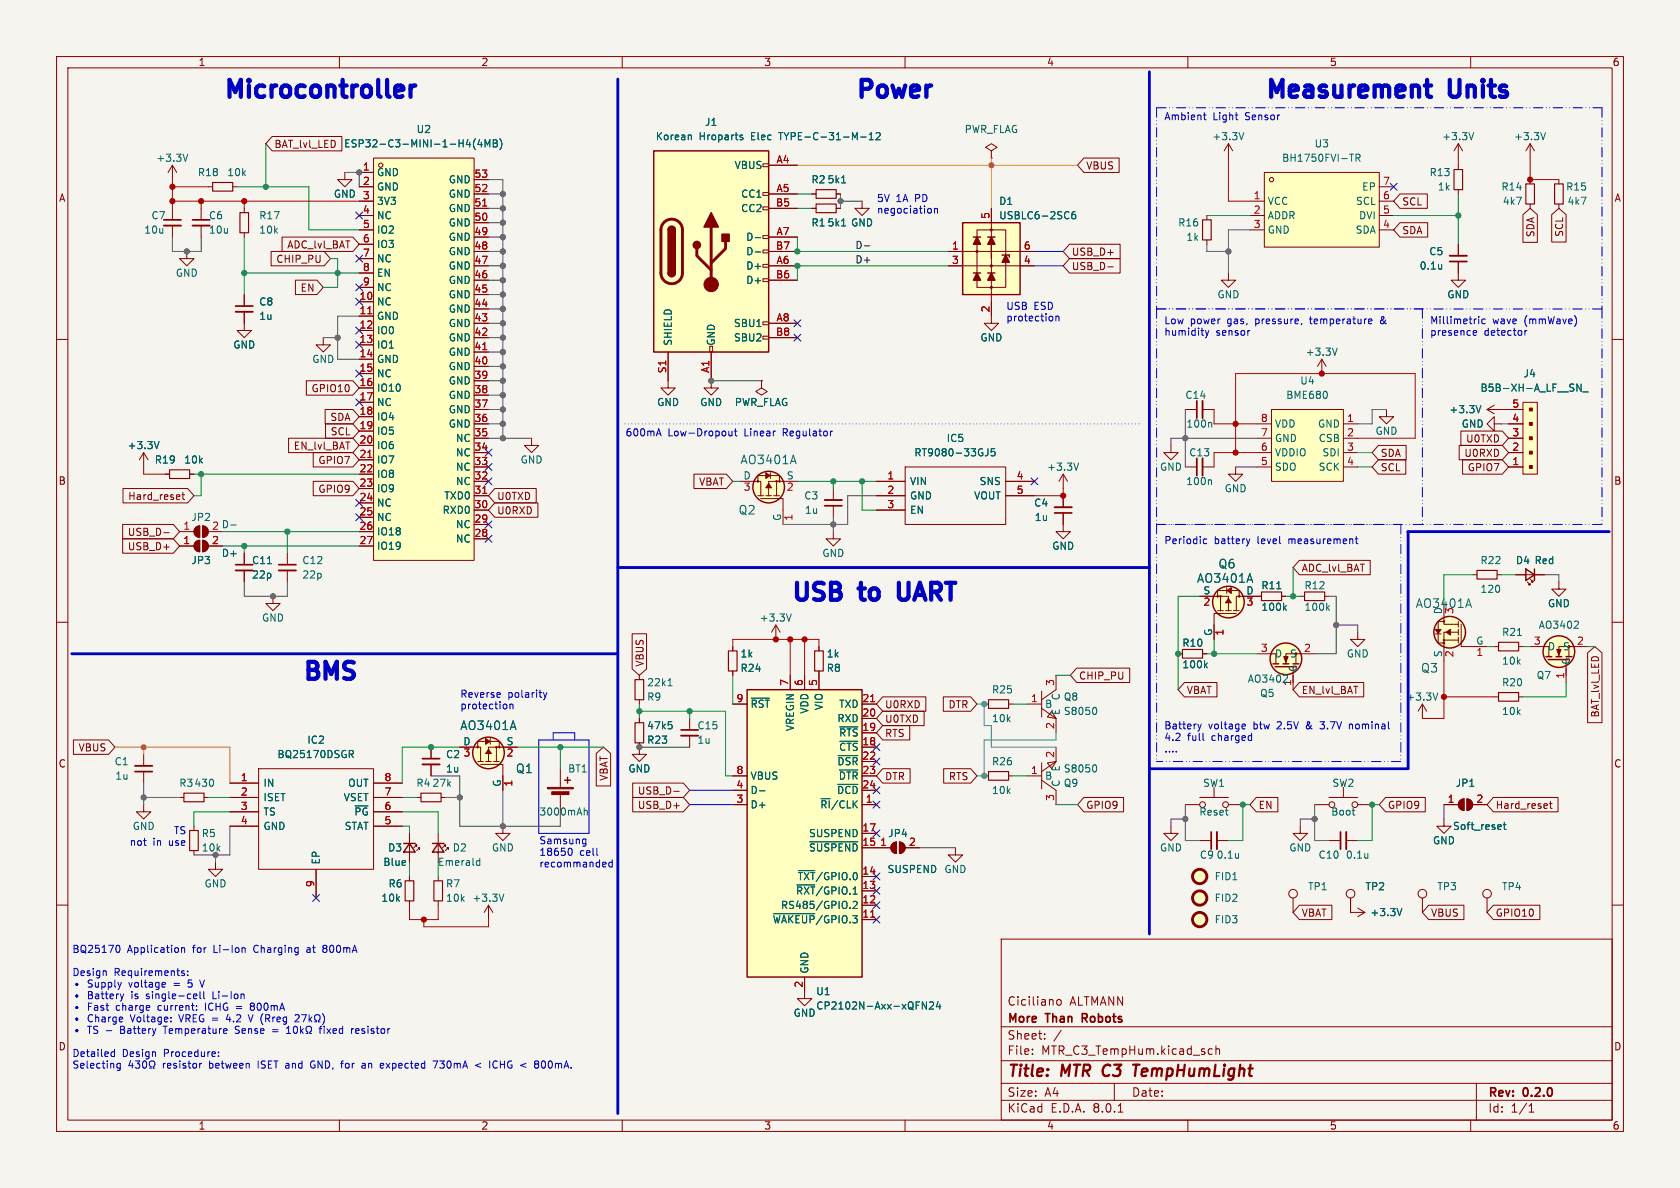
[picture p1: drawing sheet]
<svg xmlns="http://www.w3.org/2000/svg" width="297mm" height="210mm" viewBox="0 0 297 210" stroke-linecap="round" stroke-linejoin="round" font-family="sans-serif">
<defs><g id="words">
<g font-size="4.2" fill="#0000c2">
<text x="39.4" y="17.5">Microcontroller</text>
<text x="151.1" y="17.5">Power</text>
<text x="223.5" y="17.5">Measurement</text>
<text x="256.7" y="17.5">Units</text>
<text x="139.7" y="106.4">USB</text>
<text x="152.6" y="106.4">to</text>
<text x="161" y="106.4">UART</text>
<text x="53.3" y="120.4">BMS</text>
</g>
<g font-size="2.8" fill="#840000">
<text x="178" y="190.9">Title:</text>
<text x="187.7" y="190.9">MTR C3</text>
<text x="202" y="190.9">TempHumLight</text>
</g>
<g font-size="2.1" fill="#006464">
<text x="130.8" y="82.3">AO3401A</text>
<text x="130.5" y="91.2">Q2</text>
<text x="215.3" y="100.7">Q6</text>
<text x="211.5" y="103.2">AO3401A</text>
<text x="250.2" y="107.7">AO3401A</text>
<text x="251.1" y="119.1">Q3</text>
<text x="81.3" y="129.3">AO3401A</text>
<text x="91.1" y="136.9">Q1</text>
</g>
<g font-size="2.1" fill="#840000">
<text x="178" y="178">Ciciliano</text>
<text x="189.1" y="178">ALTMANN</text>
<text x="178" y="184">Sheet:</text>
<text x="178" y="181.2">More</text>
<text x="185" y="181.2">Than</text>
<text x="192" y="181.2">Robots</text>
<text x="178" y="186.7">File:</text>
<text x="184.1" y="186.7">MTR_C3_TempHum.kicad_sch</text>
<text x="178" y="196.9">KiCad</text>
<text x="178" y="194.1">Size:</text>
<text x="184.7" y="194.1">A4</text>
<text x="185.7" y="196.9">E.D.A.</text>
<text x="193.3" y="196.9">8.0.1</text>
<text x="200" y="194.1">Date:</text>
<text x="263" y="194.3">Rev:</text>
<text x="263" y="196.9">Id:</text>
<text x="267.1" y="196.9">1/1</text>
<text x="269.4" y="194.3">0.2.0</text>
</g>
<g font-size="1.8" fill="#840000">
<text x="35" y="11.9">1</text>
<text x="85" y="11.9">2</text>
<text x="135" y="11.9">3</text>
<text x="185" y="11.9">4</text>
<text x="235" y="11.9">5</text>
<text x="285" y="11.9">6</text>
<text x="48.4" y="26.4">BAT_lvl_LED</text>
<text x="10.3" y="35.9">A</text>
<text x="191.9" y="30.2">VBUS</text>
<text x="285.3" y="35.9">A</text>
<text x="247.8" y="41.6">SDA</text>
<text x="247.8" y="36.5">SCL</text>
<text x="276.5" y="42" transform="rotate(-90 276.5 42)">SCL</text>
<text x="48.7" y="46.7">CHIP_PU</text>
<text x="50.7" y="44.1">ADC_lvl_BAT</text>
<text x="189.4" y="45.4">USB_D+</text>
<text x="189.4" y="47.9">USB_D-</text>
<text x="271.5" y="42" transform="rotate(-90 271.5 42)">SDA</text>
<text x="53" y="51.8">EN</text>
<text x="55" y="69.5">GPIO10</text>
<text x="58.3" y="74.6">SDA</text>
<text x="58.4" y="77.2">SCL</text>
<text x="51.8" y="79.7">EN_lvl_BAT</text>
<text x="56.2" y="82.2">GPIO7</text>
<text x="244" y="83.5">SCL</text>
<text x="244" y="81">SDA</text>
<text x="258.8" y="81">U0RXD</text>
<text x="259.1" y="78.4">U0TXD</text>
<text x="259.4" y="83.5">GPIO7</text>
<text x="10.3" y="85.9">B</text>
<text x="22.6" y="88.6">Hard_reset</text>
<text x="56.2" y="87.3">GPIO9</text>
<text x="87.8" y="88.6">U0TXD</text>
<text x="123.5" y="86">VBAT</text>
<text x="285.3" y="85.9">B</text>
<text x="22.5" y="94.9">USB_D-</text>
<text x="87.8" y="91.1">U0RXD</text>
<text x="22.5" y="97.5">USB_D+</text>
<text x="230" y="101.3">ADC_lvl_BAT</text>
<text x="114" y="118" transform="rotate(-90 114 118)">VBUS</text>
<text x="156.4" y="125.4">U0RXD</text>
<text x="167.6" y="125.4">DTR</text>
<text x="190.7" y="120.3">CHIP_PU</text>
<text x="209.7" y="122.9">VBAT</text>
<text x="230" y="122.9">EN_lvl_BAT</text>
<text x="156.4" y="128">U0TXD</text>
<text x="156.4" y="130.5">RTS</text>
<text x="282.9" y="126.9" transform="rotate(-90 282.9 126.9)">BAT_lvl_LED</text>
<text x="10.3" y="135.9">C</text>
<text x="13.8" y="133">VBUS</text>
<text x="285.3" y="135.9">C</text>
<text x="107.6" y="138.1" transform="rotate(-90 107.6 138.1)">VBAT</text>
<text x="112.7" y="143.2">USB_D+</text>
<text x="112.7" y="140.7">USB_D-</text>
<text x="156.4" y="138.1">DTR</text>
<text x="167.6" y="138.1">RTS</text>
<text x="191.9" y="143.2">GPIO9</text>
<text x="222.4" y="143.2">EN</text>
<text x="245.3" y="143.2">GPIO9</text>
<text x="264.3" y="143.2">Hard_reset</text>
<text x="230" y="162.2">VBAT</text>
<text x="252.9" y="162.2">VBUS</text>
<text x="264.3" y="162.2">GPIO10</text>
<text x="10.3" y="185.9">D</text>
<text x="285.3" y="185.9">D</text>
<text x="35" y="199.9">1</text>
<text x="85" y="199.9">2</text>
<text x="135" y="199.9">3</text>
<text x="185" y="199.9">4</text>
<text x="235" y="199.9">5</text>
<text x="285" y="199.9">6</text>
</g>
<g font-size="1.8" fill="#006464">
<text x="73.6" y="23.7">U2</text>
<text x="124.5" y="22.5">J1</text>
<text x="170.4" y="23.7">PWR_FLAG</text>
<text x="27.5" y="28.8">+3.3V</text>
<text x="60.7" y="26.3">ESP32-C3-MINI-1-H4(4MB)</text>
<text x="115.8" y="25">Korean</text>
<text x="123.6" y="25">Hroparts</text>
<text x="132.9" y="25">Elec</text>
<text x="138" y="25">TYPE-C-31-M-12</text>
<text x="214.2" y="25">+3.3V</text>
<text x="226.6" y="28.8">BH1750FVI-TR</text>
<text x="232.3" y="26.3">U3</text>
<text x="254.9" y="25">+3.3V</text>
<text x="267.6" y="25">+3.3V</text>
<text x="34.9" y="31.3">R18</text>
<text x="40.1" y="31.3">10k</text>
<text x="58.9" y="35.2">GND 3</text>
<text x="66.5" y="31.3">GND</text>
<text x="66.5" y="33.9">GND</text>
<text x="79.2" y="35.2">GND</text>
<text x="79.2" y="32.6">GND</text>
<text x="129.8" y="30.1">VBUS</text>
<text x="130.9" y="35.2">CC1</text>
<text x="143.4" y="32.6">R2</text>
<text x="146.2" y="32.6">5k1</text>
<text x="240.7" y="33.9">EP</text>
<text x="252.6" y="31.3">R13</text>
<text x="254.1" y="33.9">1k</text>
<text x="265.3" y="33.9">R14</text>
<text x="276.8" y="33.9">R15</text>
<text x="25.4" y="41.5">10u</text>
<text x="26.7" y="39">C7</text>
<text x="36.8" y="39">C6</text>
<text x="36.8" y="41.5">10u</text>
<text x="45.7" y="41.5">10k</text>
<text x="45.7" y="39">R17</text>
<text x="66.5" y="36.4">3V3</text>
<text x="66.5" y="39">NC</text>
<text x="66.5" y="41.5">IO2</text>
<text x="79.2" y="40.2">GND</text>
<text x="79.2" y="37.7">GND</text>
<text x="130.9" y="37.7">CC2</text>
<text x="143.4" y="40.2">R1</text>
<text x="146.2" y="40.2">5k1</text>
<text x="150.4" y="40.2">GND</text>
<text x="176.5" y="36.4">D1</text>
<text x="176.5" y="39">USBLC6-2SC6</text>
<text x="208.2" y="40.2">R16</text>
<text x="224" y="36.4">VCC</text>
<text x="224" y="39">ADDR</text>
<text x="224" y="41.5">GND</text>
<text x="239.6" y="41.5">SDA</text>
<text x="239.6" y="36.4">SCL</text>
<text x="240.2" y="39">DVI</text>
<text x="265.6" y="36.4">4k7</text>
<text x="277" y="36.4">4k7</text>
<text x="66.5" y="44">IO3</text>
<text x="66.5" y="46.6">NC</text>
<text x="79.2" y="47.9">GND</text>
<text x="79.2" y="45.3">GND</text>
<text x="79.2" y="42.8">GND</text>
<text x="131.8" y="47.9">D+</text>
<text x="131.8" y="42.8">D-</text>
<text x="131.8" y="45.3">D-</text>
<text x="209.6" y="42.8">1k</text>
<text x="250.9" y="47.9">0.1u</text>
<text x="252.6" y="45.3">C5</text>
<text x="31" y="49.1">GND</text>
<text x="66.5" y="49.1">EN</text>
<text x="66.5" y="51.7">NC</text>
<text x="79.2" y="52.9">GND</text>
<text x="79.2" y="50.4">GND</text>
<text x="131.8" y="50.4">D+</text>
<text x="215.1" y="52.9">GND</text>
<text x="255.8" y="52.9">GND</text>
<text x="45.7" y="54.2">C8</text>
<text x="45.7" y="56.7">1u</text>
<text x="66.5" y="54.2">NC</text>
<text x="66.5" y="56.7">GND</text>
<text x="66.5" y="59.3">IO0</text>
<text x="79.2" y="58">GND</text>
<text x="79.2" y="55.5">GND</text>
<text x="129.7" y="58">SBU1</text>
<text x="41.1" y="61.8">GND</text>
<text x="55.1" y="64.4">GND</text>
<text x="66.5" y="61.8">IO1</text>
<text x="66.5" y="64.4">GND</text>
<text x="79.2" y="65.6">GND</text>
<text x="79.2" y="63.1">GND</text>
<text x="79.2" y="60.6">GND</text>
<text x="119" y="61.2" transform="rotate(-90 119 61.2)">SHIELD</text>
<text x="126.6" y="61.2" transform="rotate(-90 126.6 61.2)">GND</text>
<text x="129.7" y="60.6">SBU2</text>
<text x="173.2" y="60.6">GND</text>
<text x="230.7" y="63.1">+3.3V</text>
<text x="66.5" y="66.9">NC</text>
<text x="66.5" y="69.4">IO10</text>
<text x="66.5" y="72">NC</text>
<text x="79.2" y="70.7">GND</text>
<text x="79.2" y="68.2">GND</text>
<text x="116.1" y="72">GND</text>
<text x="123.7" y="72">GND</text>
<text x="129.8" y="72">PWR_FLAG</text>
<text x="209.5" y="70.7">C14</text>
<text x="227.3" y="70.7">BME680</text>
<text x="229.8" y="68.2">U4</text>
<text x="261.6" y="69.4">B5B-XH-A_LF__SN_</text>
<text x="269.3" y="66.9">J4</text>
<text x="66.5" y="74.5">IO4</text>
<text x="66.5" y="77.1">IO5</text>
<text x="79.2" y="75.8">GND</text>
<text x="79.2" y="73.3">GND</text>
<text x="209.6" y="75.8">100n</text>
<text x="225.3" y="75.8">VDD</text>
<text x="232.9" y="75.8">GND</text>
<text x="243.1" y="77.1">GND</text>
<text x="256.1" y="73.3">+3.3V</text>
<text x="258.3" y="75.8">GND</text>
<text x="22.5" y="79.6">+3.3V</text>
<text x="27.3" y="82.1">R19</text>
<text x="32.5" y="82.1">10k</text>
<text x="66.5" y="79.6">IO6</text>
<text x="66.5" y="82.1">IO7</text>
<text x="80.5" y="83.4">NC</text>
<text x="80.5" y="80.9">NC</text>
<text x="80.5" y="78.3">NC</text>
<text x="91.9" y="82.1">GND</text>
<text x="161.6" y="80.9">RT9080-33GJ5</text>
<text x="167.3" y="78.3">IC5</text>
<text x="185" y="83.4">+3.3V</text>
<text x="205" y="83.4">GND</text>
<text x="210.1" y="80.9">C13</text>
<text x="225.3" y="83.4">SDO</text>
<text x="225.3" y="80.9">VDDIO</text>
<text x="225.3" y="78.3">GND</text>
<text x="233" y="78.3">CSB</text>
<text x="233" y="83.4">SCK</text>
<text x="233.7" y="80.9">SDI</text>
<text x="66.5" y="84.7">IO8</text>
<text x="66.5" y="87.2">IO9</text>
<text x="66.5" y="89.8">NC</text>
<text x="78.5" y="88.5">TXD0</text>
<text x="80.5" y="86">NC</text>
<text x="131.3" y="84.8">D</text>
<text x="139" y="84.8">S</text>
<text x="142.1" y="88.5">C3</text>
<text x="160.8" y="86">VIN</text>
<text x="160.8" y="88.5">GND</text>
<text x="172.1" y="88.5">VOUT</text>
<text x="173.1" y="86">SNS</text>
<text x="182.7" y="89.8">C4</text>
<text x="209.6" y="86">100n</text>
<text x="216.4" y="87.2">GND</text>
<text x="33.7" y="92.3">JP2</text>
<text x="37.4" y="93.7">2 D-</text>
<text x="66.5" y="92.3">NC</text>
<text x="66.5" y="94.8">IO18</text>
<text x="78.1" y="91">RXD0</text>
<text x="80.5" y="93.6">NC</text>
<text x="138.2" y="92.2" transform="rotate(-90 138.2 92.2)">G</text>
<text x="142.2" y="91">1u</text>
<text x="160.8" y="91">EN</text>
<text x="182.8" y="92.3">1u</text>
<text x="33.7" y="99.9">JP3</text>
<text x="39.1" y="98.7">D+</text>
<text x="44.5" y="99.9">C11</text>
<text x="53.3" y="99.9">C12</text>
<text x="66.5" y="97.4">IO19</text>
<text x="80.5" y="96.1">NC</text>
<text x="145.3" y="98.7">GND</text>
<text x="185.9" y="97.4">GND</text>
<text x="261.6" y="99.9">R22</text>
<text x="267.9" y="99.9">D4 Red</text>
<text x="44.5" y="102.5">22p</text>
<text x="53.3" y="102.5">22p</text>
<text x="212.7" y="105.2">S</text>
<text x="220.2" y="105.2">D</text>
<text x="222.9" y="104.4">R11</text>
<text x="230.5" y="104.4">R12</text>
<text x="261.6" y="105">120</text>
<text x="273.6" y="107.5">GND</text>
<text x="46.2" y="110.1">GND</text>
<text x="134.2" y="110.1">+3.3V</text>
<text x="214.4" y="112.5" transform="rotate(-90 214.4 112.5)">G</text>
<text x="222.9" y="108.2">100k</text>
<text x="230.5" y="108.2">100k</text>
<text x="255" y="108.7" transform="rotate(-90 255 108.7)">D</text>
<text x="257.3" y="108.7" transform="rotate(-90 257.3 108.7)">3</text>
<text x="265.4" y="112.6">R21</text>
<text x="271.9" y="111.4">AO3402</text>
<text x="130.8" y="119">R24</text>
<text x="130.8" y="116.4">1k</text>
<text x="146.1" y="119">R8</text>
<text x="146.1" y="116.4">1k</text>
<text x="208.9" y="114.5">R10</text>
<text x="208.9" y="118.3">100k</text>
<text x="225.3" y="116.4">D</text>
<text x="227.9" y="116.4">S</text>
<text x="229.5" y="118.9" transform="rotate(-90 229.5 118.9)">G</text>
<text x="238" y="116.4">GND</text>
<text x="255" y="116.3" transform="rotate(-90 255 116.3)">S</text>
<text x="260.9" y="114">G</text>
<text x="265.4" y="117.7">10k</text>
<text x="273.6" y="115.2">D</text>
<text x="276.2" y="115.2">S</text>
<text x="277.7" y="117.6" transform="rotate(-90 277.7 117.6)">G</text>
<text x="114.3" y="124.1">R9</text>
<text x="114.3" y="121.5">22k1</text>
<text x="132.6" y="125.3">~{RST}</text>
<text x="145.6" y="125.7" transform="rotate(-90 145.6 125.7)">VIO</text>
<text x="148.2" y="125.3">TXD</text>
<text x="175.3" y="122.8">R25</text>
<text x="184.7" y="125.3">B</text>
<text x="187.6" y="123.9" transform="rotate(-90 187.6 123.9)">C</text>
<text x="188" y="124.1">Q8</text>
<text x="220.5" y="120.9">AO3402</text>
<text x="222.7" y="123.4">Q5</text>
<text x="228.3" y="121.4" transform="rotate(-90 228.3 121.4)">1</text>
<text x="248.5" y="124.1">+3.3V</text>
<text x="265.4" y="121.5">R20</text>
<text x="271.6" y="120.2">Q7</text>
<text x="54.2" y="131.7">IC2</text>
<text x="81.8" y="131.8">D</text>
<text x="89.5" y="131.8">S</text>
<text x="114.3" y="131.7">R23</text>
<text x="114.3" y="129.1">47k5</text>
<text x="123.2" y="131.7">1u</text>
<text x="123.2" y="129.1">C15</text>
<text x="140.6" y="129.3" transform="rotate(-90 140.6 129.3)">VREGIN</text>
<text x="143.1" y="126.3" transform="rotate(-90 143.1 126.3)">VDD</text>
<text x="147.9" y="127.9">RXD</text>
<text x="148.2" y="130.4">~{RTS}</text>
<text x="175.3" y="127.9">10k</text>
<text x="187.6" y="126.5" transform="rotate(-90 187.6 126.5)">E</text>
<text x="188" y="126.6">S8050</text>
<text x="265.4" y="126.6">10k</text>
<text x="20.2" y="135.5">C1</text>
<text x="48.9" y="134.2">BQ25170DSGR</text>
<text x="78.7" y="134.2">C2</text>
<text x="78.7" y="136.8">1u</text>
<text x="100.3" y="136.8">BT1</text>
<text x="111" y="136.8">GND</text>
<text x="147.9" y="135.5">~{DSR}</text>
<text x="148.2" y="132.9">~{CTS}</text>
<text x="175.3" y="135.5">R26</text>
<text x="187.6" y="136.5" transform="rotate(-90 187.6 136.5)">E</text>
<text x="188" y="136.8">S8050</text>
<text x="20.3" y="138">1u</text>
<text x="31.6" y="139.3">R3</text>
<text x="34.3" y="139.3">430</text>
<text x="46.5" y="139.3">IN</text>
<text x="46.5" y="141.8">ISET</text>
<text x="60.7" y="141.8">VSET</text>
<text x="61.4" y="139.3">OUT</text>
<text x="73.5" y="139.3">R4</text>
<text x="76.4" y="139.3">27k</text>
<text x="88.6" y="139.2" transform="rotate(-90 88.6 139.2)">G</text>
<text x="132.6" y="143.1">D+</text>
<text x="132.6" y="140.6">D-</text>
<text x="132.6" y="138">VBUS</text>
<text x="144.9" y="143.1">~{RI}/CLK</text>
<text x="147.9" y="140.6">~{DCD}</text>
<text x="148.2" y="138">~{DTR}</text>
<text x="175.3" y="140.6">10k</text>
<text x="184.7" y="138">B</text>
<text x="187.6" y="139.2" transform="rotate(-90 187.6 139.2)">C</text>
<text x="188" y="139.3">Q9</text>
<text x="212.6" y="139.3">SW1</text>
<text x="235.5" y="139.3">SW2</text>
<text x="257.3" y="139.3">JP1</text>
<text x="23.4" y="146.9">GND</text>
<text x="35.6" y="148.2">R5</text>
<text x="46.5" y="144.4">TS</text>
<text x="46.5" y="146.9">GND</text>
<text x="60.8" y="146.9">STAT</text>
<text x="62.5" y="144.4">~{PG}</text>
<text x="95.3" y="144.4">3000mAh</text>
<text x="142.9" y="148.2">SUSPEND</text>
<text x="156.9" y="148.2">JP4</text>
<text x="211.9" y="144.4">Reset</text>
<text x="235.2" y="144.4">Boot</text>
<text x="253.2" y="149.5">GND</text>
<text x="256.8" y="146.9">Soft_reset</text>
<text x="35.6" y="150.7">10k</text>
<text x="56.7" y="152.9" transform="rotate(-90 56.7 152.9)">EP</text>
<text x="67.7" y="153.3">Blue</text>
<text x="68.5" y="150.7">D3</text>
<text x="77.3" y="153.3">Emerald</text>
<text x="79.9" y="150.7">D2</text>
<text x="86.9" y="150.7">GND</text>
<text x="140.9" y="155.8">~{TXT}/GPIO.0</text>
<text x="142.9" y="150.7">~{SUSPEND}</text>
<text x="156.8" y="154.5">SUSPEND</text>
<text x="166.9" y="154.5">GND</text>
<text x="205" y="150.7">GND</text>
<text x="212" y="152">C9</text>
<text x="214.6" y="155.8">FID1</text>
<text x="215" y="152">0.1u</text>
<text x="227.8" y="150.7">GND</text>
<text x="233" y="152">C10</text>
<text x="237.8" y="152">0.1u</text>
<text x="36.1" y="157.1">GND</text>
<text x="67.3" y="159.6">10k</text>
<text x="68.6" y="157.1">R6</text>
<text x="78.7" y="157.1">R7</text>
<text x="78.7" y="159.6">10k</text>
<text x="83.4" y="159.6">+3.3V</text>
<text x="138" y="160.9">RS485/GPIO.2</text>
<text x="140.6" y="158.3">~{RXT}/GPIO.1</text>
<text x="214.6" y="159.6">FID2</text>
<text x="231.1" y="157.6">TP1</text>
<text x="241.3" y="157.6">TP2</text>
<text x="254" y="157.6">TP3</text>
<text x="265.4" y="157.6">TP4</text>
<text x="136.5" y="163.4">~{WAKEUP}/GPIO.3</text>
<text x="214.6" y="163.4">FID3</text>
<text x="242.2" y="162.2">+3.3V</text>
<text x="143.1" y="172.2" transform="rotate(-90 143.1 172.2)">GND</text>
<text x="140.2" y="179.9">GND</text>
<text x="144.2" y="176.1">U1</text>
<text x="144.2" y="178.7">CP2102N-Axx-xQFN24</text>
</g>
<g font-size="1.8" fill="#0000c2">
<text x="205.7" y="21.3">Ambient</text>
<text x="214.4" y="21.3">Light</text>
<text x="220.2" y="21.3">Sensor</text>
<text x="154.9" y="35.8">5V</text>
<text x="158.4" y="35.8">1A</text>
<text x="161.9" y="35.8">PD</text>
<text x="154.9" y="37.9">negociation</text>
<text x="177.8" y="54.9">USB</text>
<text x="177.8" y="56.9">protection</text>
<text x="182.8" y="54.9">ESD</text>
<text x="205.7" y="57.4">Low</text>
<text x="205.7" y="59.4">humidity</text>
<text x="210.4" y="57.4">power</text>
<text x="215" y="59.4">sensor</text>
<text x="217.1" y="57.4">gas,</text>
<text x="222.2" y="57.4">pressure,</text>
<text x="232.1" y="57.4">temperature</text>
<text x="244.7" y="57.4">&amp;</text>
<text x="252.7" y="57.4">Millimetric</text>
<text x="252.7" y="59.4">presence</text>
<text x="262.4" y="59.4">detector</text>
<text x="263.9" y="57.4">wave</text>
<text x="269.6" y="57.4">(mmWave)</text>
<text x="110.5" y="77.2">600mA</text>
<text x="118.1" y="77.2">Low-Dropout</text>
<text x="131.7" y="77.2">Linear</text>
<text x="138.7" y="77.2">Regulator</text>
<text x="205.7" y="96.3">Periodic</text>
<text x="214.7" y="96.3">battery</text>
<text x="222.4" y="96.3">level</text>
<text x="228.1" y="96.3">measurement</text>
<text x="81.3" y="123.4">Reverse</text>
<text x="81.3" y="125.5">protection</text>
<text x="89.8" y="123.4">polarity</text>
<text x="205.7" y="129">Battery</text>
<text x="205.7" y="131.1">4.2</text>
<text x="209.9" y="131.1">full</text>
<text x="213.6" y="129">voltage</text>
<text x="214.3" y="131.1">charged</text>
<text x="221.7" y="129">btw</text>
<text x="226.1" y="129">2.5V</text>
<text x="231.3" y="129">&amp;</text>
<text x="234.1" y="129">3.7V</text>
<text x="239.4" y="129">nominal</text>
<text x="205.7" y="133.1">....</text>
<text x="22.8" y="149.6">not</text>
<text x="27" y="149.6">in</text>
<text x="30" y="149.6">use</text>
<text x="30.6" y="147.6">TS</text>
<text x="95.2" y="149.3">Samsung</text>
<text x="95.2" y="151.4">18650</text>
<text x="95.2" y="153.4">recommanded</text>
<text x="102.5" y="151.4">cell</text>
<text x="12.7" y="168.5">BQ25170</text>
<text x="12.7" y="172.6">Design</text>
<text x="20.2" y="172.6">Requirements:</text>
<text x="22.5" y="168.5">Application</text>
<text x="34.2" y="168.5">for</text>
<text x="38" y="168.5">Li-Ion</text>
<text x="45.3" y="168.5">Charging</text>
<text x="54.9" y="168.5">at</text>
<text x="57.9" y="168.5">800mA</text>
<text x="12.7" y="174.7">þÿ &quot;Supply</text>
<text x="12.7" y="176.7">þÿ &quot;Battery</text>
<text x="12.7" y="178.8">þÿ &quot;Fast</text>
<text x="20.6" y="178.8">charge</text>
<text x="22.9" y="174.7">voltage</text>
<text x="23.3" y="176.7">is</text>
<text x="26.1" y="176.7">single-cell</text>
<text x="28.2" y="178.8">current:</text>
<text x="31" y="174.7">=</text>
<text x="33.7" y="174.7">5</text>
<text x="36.1" y="174.7">V</text>
<text x="36.7" y="178.8">ICHG =</text>
<text x="38.1" y="176.7">Li-Ion</text>
<text x="45.1" y="178.8">800mA</text>
<text x="12.7" y="180.8">þÿ &quot;Charge</text>
<text x="12.7" y="182.8">þÿ &quot;TS -</text>
<text x="21.5" y="182.8">Battery</text>
<text x="23.2" y="180.8">Voltage:</text>
<text x="29.4" y="182.8">Temperature</text>
<text x="32" y="180.8">VREG =</text>
<text x="40.7" y="180.8">4.2</text>
<text x="42.3" y="182.8">Sense</text>
<text x="44.9" y="180.8">V (Rreg</text>
<text x="57.8" y="182.8">fixed</text>
<text x="63.6" y="182.8">resistor</text>
<text x="12.7" y="186.9">Detailed</text>
<text x="12.7" y="189">Selecting</text>
<text x="21.6" y="186.9">Design</text>
<text x="28.9" y="189">resistor</text>
<text x="29.1" y="186.9">Procedure:</text>
<text x="37.3" y="189">between</text>
<text x="46" y="189">ISET and</text>
<text x="55.8" y="189">GND, for</text>
<text x="65.2" y="189">an</text>
<text x="68.7" y="189">expected</text>
<text x="78.3" y="189">730mA</text>
<text x="85.9" y="189">&lt;</text>
<text x="88.6" y="189">ICHG &lt;</text>
<text x="97" y="189">800mA.</text>
</g>
<g font-size="1.8" fill="#a90000">
<text x="137.2" y="29">A4</text>
<text x="64.1" y="30.2">1</text>
<text x="64.1" y="32.8">2</text>
<text x="83.8" y="34">52</text>
<text x="83.8" y="31.5">53</text>
<text x="137.2" y="34">A5</text>
<text x="221.5" y="35.3">1</text>
<text x="244.4" y="35.3">6</text>
<text x="244.4" y="32.8">7</text>
<text x="64.1" y="37.8">4</text>
<text x="64.1" y="40.4">5</text>
<text x="83.8" y="41.7">49</text>
<text x="83.8" y="39.1">50</text>
<text x="83.8" y="36.6">51</text>
<text x="137.1" y="36.6">B5</text>
<text x="137.2" y="41.7">A7</text>
<text x="175" y="38.8" transform="rotate(-90 175 38.8)">5</text>
<text x="221.5" y="37.8">2</text>
<text x="221.5" y="40.4">3</text>
<text x="244.4" y="40.4">4</text>
<text x="244.4" y="37.8">5</text>
<text x="64.1" y="42.9">6</text>
<text x="64.1" y="45.5">7</text>
<text x="83.8" y="46.7">47</text>
<text x="83.8" y="44.2">48</text>
<text x="137.1" y="44.2">B7</text>
<text x="137.2" y="46.7">A6</text>
<text x="168.2" y="44.2">1</text>
<text x="168.2" y="46.7">3</text>
<text x="180.9" y="46.7">4</text>
<text x="180.9" y="44.2">6</text>
<text x="63.5" y="53.1">10</text>
<text x="64.1" y="48">8</text>
<text x="64.1" y="50.5">9</text>
<text x="83.8" y="51.8">45</text>
<text x="83.8" y="49.3">46</text>
<text x="137.1" y="49.3">B6</text>
<text x="63.5" y="55.6">11</text>
<text x="63.5" y="58.2">12</text>
<text x="83.8" y="59.4">42</text>
<text x="83.8" y="56.9">43</text>
<text x="83.8" y="54.4">44</text>
<text x="137.1" y="59.4">B8</text>
<text x="137.2" y="56.9">A8</text>
<text x="175" y="55.3" transform="rotate(-90 175 55.3)">2</text>
<text x="63.5" y="60.7">13</text>
<text x="63.5" y="63.2">14</text>
<text x="63.5" y="65.8">15</text>
<text x="83.8" y="64.5">40</text>
<text x="83.8" y="62">41</text>
<text x="63.5" y="68.3">16</text>
<text x="63.5" y="70.9">17</text>
<text x="83.8" y="69.6">38</text>
<text x="83.8" y="67.1">39</text>
<text x="117.9" y="66.1" transform="rotate(-90 117.9 66.1)">S1</text>
<text x="125.5" y="66" transform="rotate(-90 125.5 66)">A1</text>
<text x="63.5" y="73.4">18</text>
<text x="63.5" y="75.9">19</text>
<text x="83.8" y="77.2">35</text>
<text x="83.8" y="74.7">36</text>
<text x="83.8" y="72.1">37</text>
<text x="222.8" y="77.2">7</text>
<text x="222.8" y="74.7">8</text>
<text x="238.1" y="74.7">1</text>
<text x="238.1" y="77.2">2</text>
<text x="267.3" y="77.2">3</text>
<text x="267.3" y="74.7">4</text>
<text x="267.3" y="72.1">5</text>
<text x="63.5" y="78.5">20</text>
<text x="63.5" y="81">21</text>
<text x="63.5" y="83.6">22</text>
<text x="83.8" y="82.3">33</text>
<text x="83.8" y="79.8">34</text>
<text x="222.8" y="82.3">5</text>
<text x="222.8" y="79.8">6</text>
<text x="238.1" y="79.8">3</text>
<text x="238.1" y="82.3">4</text>
<text x="267.3" y="82.3">1</text>
<text x="267.3" y="79.8">2</text>
<text x="63.5" y="86.1">23</text>
<text x="63.5" y="88.6">24</text>
<text x="83.8" y="89.9">30</text>
<text x="83.8" y="87.4">31</text>
<text x="83.8" y="84.8">32</text>
<text x="131.4" y="87.1">3</text>
<text x="139" y="87.1">2</text>
<text x="156.8" y="84.8">1</text>
<text x="156.8" y="87.4">2</text>
<text x="156.8" y="89.9">3</text>
<text x="179.6" y="84.8">4</text>
<text x="179.6" y="87.4">5</text>
<text x="32.3" y="93.7">1</text>
<text x="63.5" y="91.2">25</text>
<text x="63.5" y="93.7">26</text>
<text x="83.8" y="95">28</text>
<text x="83.8" y="92.5">29</text>
<text x="140.4" y="92.1" transform="rotate(-90 140.4 92.1)">1</text>
<text x="32.3" y="96.3">1</text>
<text x="37.4" y="96.3">2</text>
<text x="63.5" y="96.3">27</text>
<text x="212.7" y="107.4">2</text>
<text x="220.3" y="107.4">3</text>
<text x="216.6" y="112.5" transform="rotate(-90 216.6 112.5)">1</text>
<text x="222.8" y="115.3">3</text>
<text x="230.4" y="115.3">2</text>
<text x="257.3" y="116.3" transform="rotate(-90 257.3 116.3)">2</text>
<text x="260.9" y="116.3">1</text>
<text x="271.1" y="114">3</text>
<text x="278.7" y="114">2</text>
<text x="130.1" y="124.2">9</text>
<text x="139.4" y="121.4" transform="rotate(-90 139.4 121.4)">7</text>
<text x="142" y="121.4" transform="rotate(-90 142 121.4)">6</text>
<text x="144.5" y="121.4" transform="rotate(-90 144.5 121.4)">5</text>
<text x="152.4" y="124.2">21</text>
<text x="182.2" y="124.2">1</text>
<text x="186.4" y="121.4" transform="rotate(-90 186.4 121.4)">3</text>
<text x="276.6" y="120.1" transform="rotate(-90 276.6 120.1)">1</text>
<text x="152.4" y="131.8">18</text>
<text x="152.4" y="129.3">19</text>
<text x="152.4" y="126.7">20</text>
<text x="186.4" y="129" transform="rotate(-90 186.4 129)">2</text>
<text x="81.8" y="134.1">3</text>
<text x="89.5" y="134.1">2</text>
<text x="130.1" y="136.9">8</text>
<text x="152.4" y="134.4">22</text>
<text x="152.4" y="136.9">23</text>
<text x="182.2" y="136.9">1</text>
<text x="186.4" y="134.1" transform="rotate(-90 186.4 134.1)">2</text>
<text x="42.5" y="138.2">1</text>
<text x="42.5" y="140.7">2</text>
<text x="42.5" y="143.3">3</text>
<text x="67.9" y="143.3">6</text>
<text x="67.9" y="140.7">7</text>
<text x="67.9" y="138.2">8</text>
<text x="90.9" y="139.1" transform="rotate(-90 90.9 139.1)">1</text>
<text x="130.1" y="142">3</text>
<text x="130.1" y="139.4">4</text>
<text x="152.4" y="139.4">24</text>
<text x="153" y="142">1</text>
<text x="186.4" y="141.7" transform="rotate(-90 186.4 141.7)">3</text>
<text x="255.8" y="142">1</text>
<text x="260.9" y="142">2</text>
<text x="42.5" y="145.8">4</text>
<text x="67.9" y="145.8">5</text>
<text x="152.4" y="149.6">15</text>
<text x="152.4" y="147.1">17</text>
<text x="155.5" y="149.6">1</text>
<text x="160.6" y="149.6">2</text>
<text x="152.4" y="154.7">14</text>
<text x="55.6" y="156.9" transform="rotate(-90 55.6 156.9)">9</text>
<text x="152.4" y="159.8">12</text>
<text x="152.4" y="157.2">13</text>
<text x="152.4" y="162.3">11</text>
<text x="142" y="174.7" transform="rotate(-90 142 174.7)">2</text>
</g>
<g font-size="1.8" fill="#0f0f0f">
<text x="151.1" y="44.1">D-</text>
<text x="151.1" y="46.6">D+</text>
</g>
</g></defs>
<path d="M0 0h297v210h-297z" fill="#f5f4ef" stroke="#f5f4ef" stroke-width=".18"/>
<g fill="none" stroke="#840000" stroke-width=".18">
<path d="M10 10h277v190h-277zM12 12h273v186h-273zM60 10v2M110 10v2M160 10v2M210 10v2M260 10v2M143.5 34.3h.8M143.5 36.8h.8M147.8 34.3h.8M147.8 36.8h.8M175.3 26.7l1-.7-1-.6-1.1 .6 1.1 .7v1.2"/>
<path d="M175.3 27.9h.1M217.2 25.4l-.8 1.3M217.2 25.4v2.5M217.2 25.4l.7 1.3M10 60h2M257.8 48.3v1.2h1.3l-1.3 1.3-1.3-1.3h1.3M285 60h2M10 110h2M208.3 115.6h.7M212.1 105.4h5.1v2.6M212.6 115.6h.8M215.3 105.5v-1.1h3.8v1.1"/>
<path d="M215.3 108h1M215.8 105.4v2.6M216.7 108h1M216.9 103.9v1M218.1 108h1M218.6 108.5h-4v4.5M222.2 105.4h-3.6v2.6M285 110h2M121.9 127v2M121.9 130v2.1M214.6 139.2v1.8M10 160h2"/>
<path d="M209.5 142.2h2.6M212.1 141h5.1M217.2 142.2h2.5M234.9 148.6h2.1M238 148.6h2M238.8 158.8v2.5M251.5 158.8v2.5M255.3 144.8v1.3h1.2l-1.2 1.2-1.3-1.2h1.3M255.3 142.2h2.5M258.1 141.5l.7-.3v2.1a1.02 1.02 0 0 1-.9-.7 1.02 1.02 0 0 1 .2-1.1zM259.3 141.2a1.02 1.02 0 0 1 1 1 1.02 1.02 0 0 1-1 1.1zM260.3 142.2h2.6"/>
<path d="M262.9 158.8v2.5M285 160h2M177 166h108v32h-108zM186.9 176.8l.2-.1 .4 .1 .1 .6-.1 .2-.4 .1-.2-.1zM60 198v2M110 198v2M160 198v2M177 194.5h108M177 191.5h108M177 187.5h108M177 181.5h108M182.5 186.3v.1"/>
<path d="M182.5 185.5v.1M184.7 183.6v.1M184.7 182.8v.1M187.6 182.1l-1.3 2M197 191.5v3M197.7 196.6h.8M210 198v2M213.7 186.3h.6M213.7 185.5h.6M215 185.5l.2-.1 .3 .1 .1 .9M215 184.9v1.5M260 198v2"/>
<path d="M261 191.5v6.5M270.3 196.6h.9M270.3 195.5l.4-.4v1.5"/>
<circle cx="215.3" cy="105.4" r=".13"/>
<circle cx="215.8" cy="105.4" r=".13"/>
<circle cx="219.1" cy="105.4" r=".13"/>
<circle cx="212.6" cy="142.2" r=".51"/>
<circle cx="216.7" cy="142.2" r=".51"/>
<circle cx="238.8" cy="158" r=".76"/>
<circle cx="251.5" cy="158" r=".76"/>
<circle cx="262.9" cy="158" r=".76"/>
</g>
<path d="M200.3 188.2h1.2M200.9 188.2l-.3 2" fill="none" stroke="#840000" stroke-width=".4"/>
<path d="M120.4 129h3M237 147.1v3M191.3 180h.6M191.9 179.2h-.6v1.5" fill="none" stroke="#840000" stroke-width=".3"/>
<path d="M120.4 130h3M238 147.1v3" fill="none" stroke="#840000" stroke-width=".33"/>
<path d="M144.3 33.5h3.5v1.6h-3.5zM144.3 36.1h3.5v1.5h-3.5zM209 114.8h3.6v1.5h-3.6z" fill="none" stroke="#840000" stroke-width=".2"/>
<path d="M148.8 32.3h.7M148.8 39.9h.7M219.9 23.4l-.4 1.3M213.1 117.6l.3 .5M213.4 117.2l-.4 .5M221 101.4l.5 1.5M241.8 150.9v.8M241.8 151.6h.1M265.8 145.8h.4M265.9 145.4v1l.3 .2" fill="none" stroke="#006464" stroke-width=".18"/>
<g fill="#840000" stroke="#840000" stroke-width=".18">
<path d="M258.1 141.5l.7-.3v2.1a1.02 1.02 0 0 1-.9-.7 1.02 1.02 0 0 1 .2-1.1z"/>
<path d="M259.3 141.2a1.02 1.02 0 0 1 1 1 1.02 1.02 0 0 1-1 1.1z"/>
<path d="M217.2 105.8l.5 .8h-1z"/>
<path d="M216.9 104.4l.8-.5v1z"/>
</g>
<circle cx="217.2" cy="106.4" r="2.79" fill="#ffffc2" stroke="#ffffc2" stroke-width=".18"/>
<circle cx="217.2" cy="106.4" r="2.79" fill="none" stroke="#840000" stroke-width=".25"/>
<path d="M115.6 26.7h20.3v35.5h-20.3z" fill="#ffffc2"/>
<g fill="none" stroke="#840000" stroke-width=".18">
<path d="M134.9 36.6h1v.5h-1zM134.9 34h1v.5h-1zM134.9 29h1v.5h-1zM135.9 29.2h5.1M135.9 34.3h5.1M135.9 36.8h5.1M134.9 59.4h1v.5h-1zM134.9 56.9h1v.5h-1zM134.9 49.3h1v.5h-1zM134.9 46.7h1v.5h-1zM134.9 44.2h1v.5h-1zM134.9 41.7h1v.5h-1z"/>
<path d="M135.9 47h5.1M135.9 41.9h5.1M135.9 57.2h5.1M135.9 49.5h5.1M135.9 44.5h5.1M135.9 59.7h5.1M118.1 62.2v6.4h1.3l-1.3 1.3-1.3-1.3h1.3M125.5 61.2h.5v1h-.5zM125.7 62.2v5.1M237.5 139.2v1.8M232.4 142.2h2.5M234.9 141h5.1"/>
<path d="M240 142.2h2.6"/>
<circle cx="235.5" cy="142.2" r=".51"/>
<circle cx="239.5" cy="142.2" r=".51"/>
</g>
<path d="M115.6 26.7h20.3v35.5h-20.3zM118.1 48.3a.64 .64 0 0 0 .6 .6 .64 .64 0 0 0 .7-.6M118.1 40.6a.64 .64 0 0 1 .6-.6 .64 .64 0 0 1 .7 .6" fill="none" stroke="#840000" stroke-width=".25"/>
<path d="M117.4 39.3a1.91 1.91 0 0 1 2.1-.4 1.91 1.91 0 0 1 1.1 1.7v7.7a1.91 1.91 0 0 1-1.9 1.9 1.91 1.91 0 0 1-1.9-1.9v-7.8l.2-.6zM123.2 43.9v1.3l2.5 2.6M125.7 40.1v10.2M128.3 42.7v1.2l-2.6 2.6" fill="none" stroke="#840000" stroke-width=".51"/>
<g fill="#840000" stroke="#840000" stroke-width=".25">
<path d="M118.1 48.3h1.3a.64 .64 0 0 1-.7 .6 .64 .64 0 0 1-.6-.6z"/>
<path d="M118.1 40.6h1.3v7.7h-1.3z"/>
<path d="M118.3 40.2a.64 .64 0 0 1 .7-.1 .64 .64 0 0 1 .4 .5h-1.3z"/>
<path d="M125.7 37.6l1.3 2.5h-2.5z"/>
<path d="M127.6 41.4h1.3v1.3h-1.3z"/>
<circle cx="123.2" cy="43.3" r=".63"/>
</g>
<circle cx="125.7" cy="50.3" r="1.27" fill="#840000" stroke="#840000" stroke-width=".18"/>
<path d="M121.9 23.9l.3 .1v.7M130.9 23.9h.4M130.9 24.2l.5 .3-.1 .1-.4 .1M152.2 24.2h.9M153.7 24.7h.7M153.7 23.8l.3-.4v1.3M154.9 23.6l.5-.2 .2 .4-.8 .9h.8M133.5 42h1M133.5 44.5h1M239 143.2h.5M239.4 144.1h.1" fill="none" stroke="#006464" stroke-width=".18"/>
<path d="M185.2 134.9l1.5-.3-.8 1.3z" fill="#ffffc2"/>
<g fill="none" stroke="#840000" stroke-width=".18">
<path d="M213.4 38.1v.8M175.3 55.9v1.3h1.2l-1.2 1.2-1.3-1.2h1.3M213.4 42.4v.8M217.2 48.3v1.2h1.2l-1.2 1.3-1.3-1.3h1.3M134.6 67.3v1.3l1 .6-1 .7-1-.7 1-.6M134.6 67.3h.1M209.5 72.4h2.1M212.6 72.4h2M43.2 97.8v2M50.8 97.8v2M130.8 85.1h3.7v2.5M134 85.2v-1.1h3.8v1.1"/>
<path d="M134 87.6h1M134.5 88.1h3.9v4.6M135.4 87.6h1M136.2 83.6v1M136.8 87.6h1M137.3 85.1v2.5M141 85.1h-5.1v2.5M147.3 86.4v2M147.3 89.4v2M154.9 87.6h5.1M154.9 85.1h5.1M154.9 90.2h5.1"/>
<path d="M160 82.6h17.8v10.1h-17.8zM177.8 87.6h5.1M177.8 85.1h5.1M188 83.8l-.8 1.3M188 83.8v2.6M188 87.6v2.1M188 90.7v2M188 83.8l.7 1.3M43.2 100.8v2.1M50.8 100.8v2.1M137.2 110.5l-.8 1.3M137.2 110.5v2.5"/>
<path d="M137.2 110.5l.7 1.3M144.8 114.3v.8M144.8 118.6v.8M222.2 115.6h3.4v1.7M222.2 105.4h.8M226.6 105.4h.7M228.6 117.9v4M229.1 115.6v1.7M229.9 105.4h.7M232.4 115.6h-5.1v1.7M234.2 105.4h.7M240 111.8v1.2h1.3l-1.3 1.3-1.2-1.3h1.2"/>
<path d="M260.3 101.6h.8M264.7 101.6h.7M268 101.6h5M270 102.9l.5 .5h-.2h.2v-.3M270.5 102.4l.5 .5h-.2h.2v-.3M270.5 114.3h3.3v1.8M275.6 102.9v1.2h1.3l-1.3 1.3-1.3-1.3h1.3M276.9 116.6v4.1M277.4 114.3v1.8M280.7 114.3h-5.1v1.8M174 124.5h.8M178.3 124.5h.8"/>
<path d="M181.6 137.2h2.5M184.1 134.9v4.6M184.1 137.9l2.6 1.8v2.5M185.2 134.9l1.5-.3-.8 1.3zM186.7 134.6l-2.6 1.8M186.7 132.1v2.5M251.5 124.5l-.8 1.2M251.5 124.5v2.5M251.5 124.5l.7 1.2M264.2 123.2h.7M268.5 123.2h.7M207 146.1v1.2h1.3l-1.3 1.3-1.3-1.3h1.3"/>
<path d="M212.1 148.6h2M215.1 148.6h2.1M228.6 158.8v2.5M229.9 146.1v1.2h1.2l-1.2 1.3-1.3-1.3h1.3M238.8 161.3h2.5M240 160.5l1.3 .8M241.3 161.3l-1.3 .8"/>
<circle cx="134" cy="85.1" r=".13"/>
<circle cx="137.3" cy="85.1" r=".13"/>
<circle cx="137.8" cy="85.1" r=".13"/>
<circle cx="228.6" cy="158" r=".76"/>
</g>
<g fill="none" stroke="#006464" stroke-width=".18">
<path d="M174.7 79.3v.9a.41 .41 0 0 1-.5 .4M175.9 79.3h-.6l-.1 .6 .2-.1 .4 .1 .1 .1v.5l-.2 .1-.5-.1M214 74.7l.2 .1v.7M47.3 99.6h.7M140.2 80.5l.6 1.5M190.7 81.9l-.4 1.2M139.9 108.5l-.4 1.3M225.7 104.1h.7M227 107.4l.4 .5M227.4 107l-.5 .5M227.5 119.4l.1 .2v.3l-.8 .7M234.7 107.4l.3 .5"/>
<path d="M235 107l-.5 .5M278.9 109.9l.1 .1v.3l-.7 .8h.7M193.6 135.2a.79 .79 0 0 1 0 1.3M254.2 122.5l-.4 1.3M219 150.9v.8M219 151.6h-.1M247.8 160.6l-.4 1.3"/>
</g>
<g fill="#ffffc2" stroke="#ffffc2" stroke-width=".18">
<circle cx="212.1" cy="162.6" r="1.27"/>
<circle cx="212.1" cy="158.7" r="1.27"/>
<circle cx="212.1" cy="154.9" r="1.27"/>
<circle cx="227.3" cy="116.5" r="2.79"/>
<circle cx="135.9" cy="86.1" r="2.79"/>
<circle cx="275.6" cy="115.2" r="2.79"/>
</g>
<g fill="none" stroke="#840000" stroke-width=".51">
<circle cx="212.1" cy="154.9" r="1.27"/>
<circle cx="212.1" cy="158.7" r="1.27"/>
<circle cx="212.1" cy="162.6" r="1.27"/>
</g>
<path d="M212.6 70.9v3M145.8 88.4h3M186.4 89.7h3.1M41.7 100.8h3M49.3 100.8h3M215.1 147.1v3" fill="none" stroke="#840000" stroke-width=".33"/>
<path d="M211.6 70.9v3M41.7 99.8h3M49.3 99.8h3M145.8 89.4h3M186.4 90.7h3.1M214.1 147.1v3" fill="none" stroke="#840000" stroke-width=".3"/>
<path d="M212.6 38.9h1.5v3.5h-1.5zM144 115.1h1.5v3.5h-1.5zM223 104.6h3.6v1.6h-3.6zM230.6 104.6h3.6v1.6h-3.6zM261.1 100.8h3.6v1.6h-3.6zM174.8 123.7h3.5v1.5h-3.5zM264.9 122.4h3.6v1.6h-3.6z" fill="none" stroke="#840000" stroke-width=".2"/>
<g fill="none" stroke="#840000" stroke-width=".25">
<path d="M225 117.3h1.1M225.4 117.9h3.8M226.8 117.3h1M269.7 100.6l1.6 1-1.6 1zM271.3 100.6v2M273.3 116.1h1M273.7 116.6h3.8M275.1 116.1h1"/>
<circle cx="135.9" cy="86.1" r="2.79"/>
<circle cx="227.3" cy="116.5" r="2.79"/>
<circle cx="275.6" cy="115.2" r="2.79"/>
</g>
<g fill="#840000" stroke="#840000" stroke-width=".18">
<path d="M226.9 116.1h.8l-.4 1z"/>
<path d="M135.9 85.5l.5 .7h-1z"/>
<path d="M135.4 83.6l.7 .5-.7 .5z"/>
<path d="M275.2 114.8h.8l-.4 1z"/>
</g>
<path d="M170.2 39.4h10.1v12.7h-10.1z" fill="#ffffc2"/>
<g fill="none" stroke="#840000" stroke-width=".25">
<path d="M170.2 39.4h10.1v12.7h-10.1zM172.1 48.3h1.3M172.1 41.9h1.3M174.6 48.3h1.3M174.6 41.9h1.3M177.2 45.1h1.2v.4"/>
<circle cx="256.3" cy="111.8" r="2.79"/>
</g>
<g fill="none" stroke="#840000" stroke-width=".18">
<path d="M175.3 36.8v19.1M167.6 47h15.3M167.6 44.5h15.3M172.7 41.9v-1.3h5.1v10.2h-5.1v-7.6M207 78.7v1.3h1.3l-1.3 1.3-1.3-1.3h1.3M245.1 72.4v1.3h1.3l-1.3 1.2-1.3-1.2h1.3M209.5 82.6h2.1M212.6 82.6h2M218.4 82.6v1.2h1.3l-1.3 1.3-1.2-1.3h1.2M253.7 112.1h1.1M255.3 106.7v3.7h2.5M255.3 113.2h2.5"/>
<path d="M255.4 109.9h-1.1v3.8h1.1M257.8 111.8h-2.5v5M257.8 109.9v1M257.8 111.3v1M257.8 112.6v1.1M258.3 110.4v3.9h4.6M264.2 114.3h.7M268.5 114.3h.7"/>
<circle cx="255.3" cy="113.7" r=".13"/>
<circle cx="255.3" cy="113.2" r=".13"/>
<circle cx="255.3" cy="109.9" r=".13"/>
</g>
<g fill="#840000" stroke="#840000" stroke-width=".25">
<path d="M172.7 48.3l.7 1.2h-1.3z"/>
<path d="M172.7 41.9l.7 1.3h-1.3z"/>
<path d="M175.3 48.3l.6 1.2h-1.3z"/>
<path d="M175.3 41.9l.6 1.3h-1.3z"/>
<path d="M177.8 45.1l.6 1.3h-1.2z"/>
</g>
<g fill="#840000" stroke="#840000" stroke-width=".18">
<path d="M255.7 111.8l.7-.5v1z"/>
<path d="M253.7 111.3h1.1l-.5 .7z"/>
<circle cx="172.7" cy="44.4" r=".18"/>
<circle cx="175.3" cy="50.8" r=".18"/>
<circle cx="175.3" cy="47" r=".18"/>
<circle cx="175.3" cy="40.6" r=".18"/>
</g>
<path d="M190.1 37.4l-.4 .1a.86 .86 0 0 0 0 1.2l.4-.1 .1-.5-.3-.2-.3 .1-.1 .1M214 84.8l.2 .2v.7M259.6 105.9l.5 1.5M268.3 112.3h.7" fill="none" stroke="#006464" stroke-width=".18"/>
<circle cx="256.3" cy="111.8" r="2.79" fill="#ffffc2" stroke="#ffffc2" stroke-width=".18"/>
<path d="M212.6 81v3.1" fill="none" stroke="#840000" stroke-width=".33"/>
<path d="M211.6 81v3.1" fill="none" stroke="#840000" stroke-width=".3"/>
<path d="M264.9 113.5h3.6v1.6h-3.6z" fill="none" stroke="#840000" stroke-width=".2"/>
<path d="M185.9 125.7l.8 1.3-1.5-.2z" fill="#ffffc2"/>
<path d="M186.7 119.4v2.5l-2.6 1.8M181.6 124.5h2.5M184.1 125.2l2.6 1.8M184.1 122.2v4.6M185.9 125.7l.8 1.3-1.5-.2zM186.7 127v2.5" fill="none" stroke="#840000" stroke-width=".18"/>
<path d="M193.6 125a.79 .79 0 0 1 0 1.3" fill="none" stroke="#006464" stroke-width=".18"/>
<path d="M224.8 72.4h12.7v12.7h-12.7z" fill="#ffffc2"/>
<g fill="none" stroke="#840000" stroke-width=".18">
<path d="M222.2 74.9h2.6M222.2 77.5h2.6M224.8 72.4h12.7v12.7h-12.7zM237.5 74.9h2.5M237.5 77.5h2.5M262.9 72.4l1.3 .8M262.9 72.4h2.5M264.2 71.6l-1.3 .8M147.3 94v1.3h1.3l-1.3 1.2-1.3-1.2h1.3M188 92.7v1.3h1.2l-1.2 1.3-1.3-1.3h1.3M222.2 80h2.6M222.2 82.6h2.6"/>
<path d="M237.5 80h2.5M237.5 82.6h2.5"/>
</g>
<path d="M234.6 69.4v.8M261.8 71.7l-.4 1.3" fill="none" stroke="#006464" stroke-width=".18"/>
<path d="M223.5 30.5h20.3v13.2h-20.3z" fill="#ffffc2"/>
<g fill="none" stroke="#840000" stroke-width=".18">
<path d="M61 30.5v1.3h1.2l-1.2 1.2-1.3-1.2h1.3M221 35.6h2.5M221 38.1h2.5M223.5 30.5h20.3v13.2h-20.3zM243.8 35.6h2.6M243.8 38.1h2.6M243.8 33h2.6M57.1 59.7v1.3h1.3l-1.3 1.2-1.2-1.2h1.2M221 40.6h2.5M243.8 40.6h2.6M125.7 67.3v1.3h1.3l-1.3 1.3-1.2-1.3h1.2M233.7 63.5l-.8 1.3"/>
<path d="M233.7 63.5v2.5M233.7 63.5l.7 1.3M25.4 80v2.6M25.4 80l-.8 1.3M25.4 80l.8 1.3M29.2 83.8h.8M31.7 94h2.6M31.7 96.5h2.6M33.5 83.8h.8M34.6 93.3l.7-.3v2a1.02 1.02 0 0 1-.9-.6 1.02 1.02 0 0 1 .2-1.1zM34.6 95.8l.7-.3v2a1.02 1.02 0 0 1-.9-.6 1.02 1.02 0 0 1 .2-1.1zM35.8 93a1.02 1.02 0 0 1 1 1 1.02 1.02 0 0 1-1 1z"/>
<path d="M35.8 95.5a1.02 1.02 0 0 1 1 1 1.02 1.02 0 0 1-1 1zM36.8 96.5h2.6M113 119.4v.7M129.5 114.3v.8M129.5 118.6v.8M25.4 133.4v2M25.4 136.4v2M40.6 138.4h5.1M45.7 135.9h20.3v17.8h-20.3zM66 138.4h5.1M113 123.7v.8M113 127v.8"/>
<path d="M113 131.3v.8M25.4 142.2v1.3h1.3l-1.3 1.3-1.3-1.3h1.3M31.7 141h.8M34.3 146.1v.7M34.3 150.4v.7M36.1 141h.7M38.1 152.4v1.3h1.3l-1.3 1.2-1.3-1.2h1.3M40.6 141h5.1M40.6 143.5h5.1M40.6 146.1h5.1M55.9 153.7v5.1M66 141h5.1"/>
<path d="M66 143.5h5.1M66 146.1h5.1M72.4 147.3v5.1M72.4 154.9v.8M72.4 159.3v.7M73.4 149.4h.3v.2v-.2l-.5 .5M73.9 149.9h.3v.2v-.2l-.5 .5"/>
<circle cx="224.8" cy="31.8" r=".38"/>
</g>
<path d="M238.6 27.2h.7M239.7 27.9h.6l.2-.2-.1-.3-.7-.2v1.3M240 27.9l.5 .6M28.1 78l-.4 1.3M236.4 61.5l-.4 1.3M40.8 92.8h1M61.7 132.7h.5l.3 .2-.1 .4h-.7M62 133.3l.5 .6M118.1 121.2h.7M118.2 127.6h.6M118.3 120.1l.2-.1v1.2M118.6 128.1l.2 .2v.3l-.2 .2" fill="none" stroke="#006464" stroke-width=".18"/>
<path d="M30 83.1h3.5v1.5h-3.5zM128.8 115.1h1.5v3.5h-1.5zM112.3 120.1h1.5v3.6h-1.5zM112.3 127.8h1.5v3.5h-1.5zM32.5 140.2h3.6v1.5h-3.6zM33.5 146.8h1.6v3.6h-1.6zM71.6 155.7h1.6v3.6h-1.6z" fill="none" stroke="#840000" stroke-width=".2"/>
<path d="M71.4 149.1h2M72.4 149.1l1 1.5h-2z" fill="none" stroke="#840000" stroke-width=".25"/>
<path d="M23.9 135.4h3" fill="none" stroke="#840000" stroke-width=".33"/>
<path d="M23.9 136.4h3" fill="none" stroke="#840000" stroke-width=".3"/>
<g fill="#840000" stroke="#840000" stroke-width=".18">
<path d="M34.6 93.3l.7-.3v2a1.02 1.02 0 0 1-.9-.6 1.02 1.02 0 0 1 .2-1.1z"/>
<path d="M35.8 93a1.02 1.02 0 0 1 1 1 1.02 1.02 0 0 1-1 1z"/>
<path d="M34.6 95.8l.7-.3v2a1.02 1.02 0 0 1-.9-.6 1.02 1.02 0 0 1 .2-1.1z"/>
<path d="M35.8 95.5a1.02 1.02 0 0 1 1 1 1.02 1.02 0 0 1-1 1z"/>
</g>
<path d="M132.1 121.9h20.3v50.8h-20.3z" fill="#ffffc2"/>
<path d="M99.8 137.9h1M100.3 137.4v1M132.1 121.9h20.3v50.8h-20.3z" fill="none" stroke="#840000" stroke-width=".25"/>
<g fill="none" stroke="#840000" stroke-width=".18">
<path d="M30.5 29.2v2.6M30.5 36.8v2.1M30.5 39.9v2M30.5 29.2l-.8 1.3M30.5 29.2l.7 1.3M43.2 55.1v3.3h1.2l-1.2 1.3-1.3-1.3h1.3M43.2 52.1v2M94 77.5v1.2h1.2l-1.2 1.3-1.3-1.3h1.3M139.7 119.4v2.5M142.2 119.4v2.5M144.8 119.4v2.5M99.1 135.9v3.3"/>
<path d="M113 132.1v1.3h1.3l-1.3 1.2-1.2-1.2h1.2M129.5 124.5h2.6M129.5 137.2h2.6M129.5 139.7h2.6M152.4 132.1h2.5M152.4 129.5h2.5M152.4 127h2.5M152.4 124.5h2.5M152.4 134.6h2.5M152.4 137.2h2.5M152.4 139.7h2.5M99.1 140.2v3.3"/>
<path d="M129.5 142.2h2.6M152.4 142.2h2.5M152.4 157.5h2.5M152.4 154.9h2.5M152.4 149.9h2.5M152.4 147.3h2.5M142.2 172.7v3.8h1.3l-1.3 1.3-1.2-1.3h1.2M152.4 162.6h2.5M152.4 160h2.5"/>
</g>
<g fill="none" stroke="#006464" stroke-width=".18">
<path d="M33.2 27.2l-.4 1.3M132.8 123.4h3.2M134.3 139.8h.9M148.1 138.7h3.6M148.2 133.6h3.5M148.4 136.1h3.3M148.5 131h3.2M148.5 128.5h3.2M103.3 143.4l.2-.2 .3 .1v.8M140.9 156.4h3.1M141.2 153.9h2.8M143.1 148.8h8.6"/>
<path d="M150.8 159.5l.5-.2 .2 .4-.7 .9h.7M136.7 161.5h7.3M150.3 160.5v.1M163.1 177.1l.7 1.3v-1.3M164.3 177.2l.5-.1 .3 .4-.8 .9h.8M165.8 177l-.3 1h.8M166.1 177.5v.9"/>
</g>
<path d="M153.9 124h.7M153.9 162.1h.7" fill="none" stroke="#a90000" stroke-width=".18"/>
<path d="M29 39.9h3M41.7 55.1h3" fill="none" stroke="#840000" stroke-width=".33"/>
<path d="M29 38.9h3M41.7 54.1h3" fill="none" stroke="#840000" stroke-width=".3"/>
<g fill="#840000" stroke="#840000" stroke-width=".18">
<path d="M96.8 139.2h4.5v.2h-4.5z"/>
<path d="M97.5 140h3.1v.5h-3.1z"/>
</g>
<path d="M66 27.9h17.8v71.2h-17.8z" fill="#ffffc2"/>
<g fill="none" stroke="#840000" stroke-width=".18">
<path d="M35.6 36.8v2.1M35.6 39.9v2M36.8 33h.8M41.1 33h.8M43.2 36.8v.8M63.5 30.5h2.5M63.5 33h2.5M63.5 35.6h2.5M63.5 38.1h2.5M66 27.9h17.8v71.2h-17.8zM83.8 39.4h2.6M83.8 36.8h2.6"/>
<path d="M83.8 34.3h2.6M83.8 31.8h2.6M33 44.5v1.2h1.3l-1.3 1.3-1.3-1.3h1.3M43.2 41.1v.8M63.5 53.3h2.5M63.5 55.9h2.5M63.5 58.4h2.5M63.5 40.6h2.5M63.5 43.2h2.5M63.5 45.7h2.5M63.5 48.3h2.5M63.5 50.8h2.5"/>
<path d="M83.8 59.7h2.6M83.8 57.2h2.6M83.8 54.6h2.6M83.8 52.1h2.6M83.8 49.5h2.6M83.8 47h2.6M83.8 44.5h2.6M83.8 41.9h2.6M63.5 61h2.5M63.5 63.5h2.5M63.5 66h2.5M63.5 68.6h2.5"/>
<path d="M63.5 71.1h2.5M63.5 73.7h2.5M63.5 76.2h2.5M63.5 78.7h2.5M83.8 77.5h2.6M83.8 74.9h2.6M83.8 72.4h2.6M83.8 69.9h2.6M83.8 67.3h2.6M83.8 64.8h2.6M83.8 62.2h2.6M264.2 74.9v-1.2l-1.3 1.2 1.3 1.3v-1.3h1.2"/>
<path d="M63.5 81.3h2.5M63.5 83.8h2.5M63.5 86.4h2.5M63.5 88.9h2.5M63.5 91.4h2.5M63.5 94h2.5M63.5 96.5h2.5M83.8 95.3h2.6M83.8 92.7h2.6M83.8 90.2h2.6M83.8 87.6h2.6M83.8 85.1h2.6"/>
<path d="M83.8 82.6h2.6M83.8 80h2.6M76.2 132.1v2M76.2 135.1v2.1M81.3 132.1h3.7v2.5M84.5 132.2v-1.1h3.8v1.1M84.5 134.6h1M85 135.1h3.9v4.6M85.9 134.6h1M86.7 130.6v1M87.2 134.6h1.1M87.8 132.1v2.5"/>
<path d="M91.4 132.1h-5v2.5M174 137.2h.8M178.3 137.2h.8M77.5 147.3v5.1M77.5 154.9v.8M77.5 159.3v.7M78.5 149.4h.2v.2v-.2l-.5 .5M79 149.9h.2v.2v-.2l-.5 .5M88.9 146.1v1.2h1.3l-1.3 1.3-1.3-1.3h1.3M154.9 149.9h2.6M157.8 149.1l.7-.3v2.1a1.02 1.02 0 0 1-.9-.7 1.02 1.02 0 0 1 .2-1.1zM159 148.8a1.02 1.02 0 0 1 1 1.1 1.02 1.02 0 0 1-1 1z"/>
<path d="M160 149.9h2.6M168.9 149.9v1.2h1.3l-1.3 1.3-1.3-1.3h1.3M86.4 160l-.8 1.3M86.4 160v2.6M86.4 160l.7 1.3"/>
<circle cx="67.3" cy="29.2" r=".38"/>
<circle cx="84.5" cy="132.1" r=".13"/>
<circle cx="87.8" cy="132.1" r=".13"/>
<circle cx="88.3" cy="132.1" r=".13"/>
</g>
<path d="M85.3 36.4h.8M65 55.5h.7M85.3 61.8h.8M65 80.9h.7M85.3 87.2h.8" fill="none" stroke="#a90000" stroke-width=".18"/>
<g fill="none" stroke="#006464" stroke-width=".18">
<path d="M82.4 25.6h.8M84.1 24.5a1.46 1.46 0 0 0 0 2M84.8 24.6l-.3 1h.8M85.1 25.1v.9M85.8 26v-1.3l.4 .9 .4-.9v1.3M87.2 24.7h.4l.3 .3-.3 .3 .3 .1v.3l-.2 .3h-.5zM87.2 25.3h.4M88.4 24.5a1.46 1.46 0 0 1 0 2M90.7 127.4l.5 1.6M84.3 152.9h.5M84.3 152.2h.5M84.8 151.7v1.3"/>
<path d="M89.1 158.1l-.4 1.2"/>
</g>
<path d="M37.6 32.3h3.5v1.5h-3.5zM42.4 37.6h1.5v3.5h-1.5zM174.8 136.4h3.5v1.5h-3.5zM76.7 155.7h1.5v3.6h-1.5z" fill="none" stroke="#840000" stroke-width=".2"/>
<g fill="none" stroke="#840000" stroke-width=".25">
<path d="M76.5 149.1h2M77.5 149.1l1 1.5h-2z"/>
<circle cx="86.4" cy="133.1" r="2.79"/>
</g>
<g fill="#840000" stroke="#840000" stroke-width=".18">
<path d="M157.8 149.1l.7-.3v2.1a1.02 1.02 0 0 1-.9-.7 1.02 1.02 0 0 1 .2-1.1z"/>
<path d="M159 148.8a1.02 1.02 0 0 1 1 1.1 1.02 1.02 0 0 1-1 1z"/>
<path d="M86.4 132.5l.5 .7h-1z"/>
<path d="M85.9 130.6l.7 .5-.7 .5z"/>
</g>
<path d="M34 39.9h3.1M74.7 135.1h3" fill="none" stroke="#840000" stroke-width=".33"/>
<path d="M34 38.9h3.1M74.7 134.1h3" fill="none" stroke="#840000" stroke-width=".3"/>
<circle cx="86.4" cy="133.1" r="2.79" fill="#ffffc2" stroke="#ffffc2" stroke-width=".18"/>
<path d="M269.2 71.1h2.6v12.7h-2.6z" fill="#ffffc2"/>
<g fill="none" stroke="#840000" stroke-width=".18">
<path d="M48.1 24.1h12.3v2.6h-12.3l-1.1-1.3zM63.5 30.5h2.5M63.5 33h2.5M63.5 35.6h2.5M63.5 38.1h2.5M83.8 34.3h2.6M83.8 36.8h2.6M83.8 39.4h2.6M83.8 31.8h2.6M135.9 34.3h5.1M135.9 36.8h5.1M135.9 29.2h5.1"/>
<path d="M143.5 34.3h.8M143.5 36.8h.8M147.8 34.3h.8M147.8 36.8h.8M152.4 35.6v1.2h1.3l-1.3 1.3-1.3-1.3h1.3M175.3 36.8v2.6M191.6 27.9h6.2v2.6h-6.2l-1.1-1.3zM247.5 39.4h4.9v2.5h-4.9l-1.1-1.3zM247.5 34.3h4.8v2.5h-4.8l-1.1-1.2zM257.8 25.4l-.8 1.3M257.8 25.4v2.5M257.8 29.2v.8"/>
<path d="M257.8 33.5v.8M257.8 25.4l.8 1.3M269.2 37.9l1.3-1.1 1.3 1.1v4.9h-2.6zM270.5 25.4v2.5M270.5 31.8v.7M270.5 36.1v.7M270.5 25.4l-.8 1.3M270.5 25.4l.8 1.3M274.3 37.9l1.3-1.1 1.3 1.1v4.9h-2.6zM275.6 31.8v.7M275.6 36.1v.7M43.2 52.1v2"/>
<path d="M43.2 55.1v2.1M47.9 44.4h9.4l1.1 1.3-1.1 1.3h-9.4zM49.9 41.9h12.5l1.1 1.3-1.1 1.3h-12.5zM52.2 49.5h3.8l1.1 1.3-1.1 1.3h-3.8zM63.5 53.3h2.5M63.5 55.9h2.5M63.5 58.4h2.5M63.5 40.6h2.5M63.5 43.2h2.5M63.5 45.7h2.5M63.5 48.3h2.5M63.5 50.8h2.5"/>
<path d="M83.8 44.5h2.6M83.8 47h2.6M83.8 41.9h2.6M83.8 57.2h2.6M83.8 49.5h2.6M83.8 59.7h2.6M83.8 54.6h2.6M83.8 52.1h2.6M135.9 44.5h5.1M135.9 47h5.1M135.9 41.9h5.1M135.9 57.2h5.1"/>
<path d="M135.9 49.5h5.1M135.9 59.7h5.1M167.6 44.5h2.6M167.6 47h2.6M175.3 53.3v2.6M180.3 44.5h2.6M180.3 47h2.6M189.1 43.2h8.9v2.5h-8.9l-1.1-1.2zM189.1 45.7h8.9v2.6h-8.9l-1.1-1.3zM195.8 47.2h1M257.8 43.2v2M257.8 46.2v2.1"/>
<path d="M51 77.5h11.4l1.1 1.2-1.1 1.3h-11.4zM54.2 67.3h8.2l1.1 1.3-1.1 1.3h-8.2zM57.5 72.4h4.9l1.1 1.3-1.1 1.2h-4.9zM57.5 74.9h4.9l1.1 1.3-1.1 1.3h-4.9zM63.5 61h2.5M63.5 63.5h2.5M63.5 66h2.5M63.5 68.6h2.5M63.5 71.1h2.5M63.5 73.7h2.5M63.5 76.2h2.5M63.5 78.7h2.5"/>
<path d="M83.8 77.5h2.6M83.8 74.9h2.6M83.8 72.4h2.6M83.8 69.9h2.6M83.8 67.3h2.6M83.8 64.8h2.6M83.8 62.2h2.6M118.1 62.2v5.1M125.7 62.2v5.1M134.6 67.3h.1M243.7 78.7h4.9v2.6h-4.9l-1.1-1.3zM258 78.7h7.6l1.1 1.3-1.1 1.3h-7.6z"/>
<path d="M258.3 76.2h7.3l1.1 1.3-1.1 1.2h-7.3zM266.7 77.5h2.5M266.7 74.9h2.5M266.7 72.4h2.5M269.2 71.1h2.6v12.7h-2.6zM21.7 92.7h8.9l1.1 1.3-1.1 1.3h-8.9zM21.7 95.2h8.9l1.1 1.3-1.1 1.3h-8.9zM21.7 86.4h11.5l1.1 1.2-1.1 1.3h-11.5zM29 94.2h.9M29.2 83.8h.8M31.7 96.5h2.6M32.2 87.5h.4"/>
<path d="M32.3 87v1.1l.3 .2M33.5 83.8h.8M36.8 96.5h2.6M43.2 97.8v2M55.4 85.1h7l1.1 1.3-1.1 1.2h-7zM55.4 80h7l1.1 1.3-1.1 1.3h-7zM63.5 81.3h2.5M63.5 83.8h2.5M63.5 86.4h2.5M63.5 88.9h2.5M63.5 91.4h2.5M63.5 94h2.5"/>
<path d="M63.5 96.5h2.5M83.8 82.6h2.6M83.8 80h2.6M83.8 85.1h2.6M83.8 87.6h2.6M83.8 90.2h2.6M83.8 95.3h2.6M83.8 92.7h2.6M87.5 88.9h7.6v2.5h-7.6l-1.1-1.2zM87.5 86.4h7.3v2.5h-7.3l-1.1-1.3zM122.7 83.8h5.7l1.1 1.3-1.1 1.3h-5.7zM154.9 85.1h5.1"/>
<path d="M154.9 87.6h5.1M154.9 90.2h5.1M177.8 85.1h5.1M177.8 87.6h5.1M188 87.6v2.1M188 90.7v2M229.7 99.1h12.5v2.5h-12.5l-1.1-1.3zM243.7 81.3h4.8v2.5h-4.8l-1.1-1.2zM258.6 81.3h7l1.1 1.3-1.1 1.2h-7zM266.7 82.6h2.5M266.7 80h2.5M43.2 100.8v2.1"/>
<path d="M48.3 105.4v1.3h1.2l-1.2 1.3-1.3-1.3h1.3M111.8 112h2.5v6.3l-1.3 1.1-1.2-1.1zM129.5 114.3v.8M129.5 118.6v.8M139.7 119.4v2.5M142.2 119.4v2.5M144.8 114.3v.8M144.8 118.6v3.3M190.3 118.1h9.4v2.6h-9.4l-1.1-1.3zM208.3 115.6h.7M212.1 105.4h2.5M212.6 115.6h.8"/>
<path d="M214.6 110.5v2.5M219.7 105.4h3.3M226.6 105.4h.7M268 101.6h1.7M271.3 101.6h1.7M280.7 115.4l1.2-1.1 1.3 1.1v12.4h-2.5zM13 130.8h6.2l1.1 1.3-1.1 1.3h-6.2zM40.6 138.4h5.1M66 138.4h5.1M76.2 132.1v2M76.2 135.1v2.1M81.3 132.1h2.5"/>
<path d="M88.9 132.1h2.5M88.9 137.2v2.5M105.4 133.2l1.3-1.1 1.3 1.1v5.7h-2.6zM111.9 138.4h8.9l1.1 1.3-1.1 1.3h-8.9zM113 127v.8M113 131.3v.8M119.1 139.9h1M129.5 124.5h2.6M129.5 137.2h2.6M129.5 139.7h2.6M152.4 132.1h2.5M152.4 129.5h2.5"/>
<path d="M152.4 127h2.5M152.4 124.5h2.5M152.4 134.6h2.5M152.4 137.2h2.5M152.4 139.7h2.5M156.1 125.7h7.3v2.6h-7.3l-1.2-1.3zM156.1 128.3h4.7v2.5h-4.7l-1.2-1.3zM156.1 123.2h7.6v2.5h-7.6l-1.2-1.2zM156.1 135.9h4.8v2.5h-4.8l-1.2-1.2zM166.8 123.2h4.8l1.1 1.3-1.1 1.2h-4.8zM166.8 135.9h4.8l1.1 1.3-1.1 1.2h-4.8zM209.4 120.6h5.7v2.6h-5.7l-1.1-1.3z"/>
<path d="M229.7 120.6h11.4v2.6h-11.4l-1.1-1.3zM40.6 141h5.1M40.6 143.5h5.1M40.6 146.1h5.1M55.9 153.7v5.1M66 141h5.1M66 143.5h5.1M66 146.1h5.1M72.4 147.3v1.8M72.4 150.6v1.8M72.4 154.9v.8M72.4 159.3v.7"/>
<path d="M73.7 141h.7M78 141h.7M111.9 141h8.9l1.1 1.2-1.1 1.3h-8.9zM129.5 142.2h2.6M152.4 142.2h2.5M152.4 157.5h2.5M152.4 154.9h2.5M152.4 149.9h5.1M152.4 147.3h2.5M160 149.9h2.6M191.6 141h7v2.5h-7l-1.1-1.3zM222.1 141h3.8v2.5h-3.8l-1.1-1.3z"/>
<path d="M238.8 158.8v2.5M245 141h7v2.5h-7l-1.2-1.3zM255.3 142.2h2.5M260.3 142.2h2.6M264 141h11.4v2.5h-11.4l-1.1-1.3zM273.9 142.1h.5M274.1 141.6v1.1l.3 .2M142.2 172.7v2.6M152.4 162.6h2.5M152.4 160h2.5M229.7 160h5.8v2.6h-5.8l-1.1-1.3zM252.6 160h6.2v2.6h-6.2l-1.1-1.3z"/>
<path d="M264 160h8.2v2.6h-8.2l-1.1-1.3z"/>
</g>
<g fill="#840000" stroke="#840000" stroke-width=".18">
<path d="M270.4 82.3h.5v.5h-.5z"/>
<path d="M270.4 79.8h.5v.5h-.5z"/>
<path d="M270.4 77.2h.5v.5h-.5z"/>
<path d="M270.4 74.7h.5v.5h-.5z"/>
<path d="M270.4 72.1h.5v.5h-.5z"/>
</g>
<g fill="none" stroke="#006464" stroke-width=".18">
<path d="M82.4 25.6h.8M84.1 24.5a1.46 1.46 0 0 0 0 2M84.8 24.6l-.3 1h.8M85.1 25.1v.9M85.8 26v-1.3l.4 .9 .4-.9v1.3M87.2 24.7h.4l.3 .3-.3 .3 .3 .1v.3l-.2 .3h-.5zM87.2 25.3h.4M88.4 24.5a1.46 1.46 0 0 1 0 2M121.9 23.9l.3 .1v.7M130.9 23.9h.4M130.9 24.2l.5 .3-.1 .1-.4 .1M148.8 32.3h.7"/>
<path d="M148.8 39.9h.7M152.2 24.2h.9M153.7 24.7h.7M153.7 23.8l.3-.4v1.3M154.9 23.6l.5-.2 .2 .4-.8 .9h.8M190.1 37.4l-.4 .1a.86 .86 0 0 0 0 1.2l.4-.1 .1-.5-.3-.2-.3 .1-.1 .1M260.5 23.4l-.4 1.3M273.2 23.4l-.4 1.3M133.5 42h1M133.5 44.5h1M254.9 46.7v.9M254.9 47.4l-.1 .1"/>
<path d="M28.1 78l-.4 1.3M174.7 79.3v.9a.41 .41 0 0 1-.5 .4M175.9 79.3h-.6l-.1 .6 .2-.1 .4 .1 .1 .1v.5l-.2 .1-.5-.1M261.8 71.7l-.4 1.3M278.8 67.9l.7 1.3v-1.3M279.8 69.3h1M47.3 99.6h.7M213.1 117.6l.3 .5M213.4 117.2l-.4 .5M221 101.4l.5 1.5M225.7 104.1h.7M227 107.4l.4 .5"/>
<path d="M227.4 107l-.5 .5M61.7 132.7h.5l.3 .2-.1 .4h-.7M62 133.3l.5 .6M90.7 127.4l.5 1.6M118.2 127.6h.6M118.6 128.1l.2 .2v.3l-.2 .2M132.8 123.4h3.2M134.3 139.8h.9M148.1 138.7h3.6M148.2 133.6h3.5M148.4 136.1h3.3M148.5 131h3.2"/>
<path d="M148.5 128.5h3.2M140.9 156.4h3.1M141.2 153.9h2.8M143.1 148.8h8.6M150.8 159.5l.5-.2 .2 .4-.7 .9h.7M265.8 145.8h.4M265.9 145.4v1l.3 .2M136.7 161.5h7.3M150.3 160.5v.1M163.1 177.1l.7 1.3v-1.3M164.3 177.2l.5-.1 .3 .4-.8 .9h.8M165.8 177l-.3 1h.8"/>
<path d="M166.1 177.5v.9M247.8 160.6l-.4 1.3"/>
</g>
<path d="M257 30h1.6v3.5h-1.6zM269.7 32.5h1.6v3.6h-1.6zM274.8 32.5h1.6v3.6h-1.6zM74.4 140.2h3.6v1.5h-3.6z" fill="none" stroke="#840000" stroke-width=".2"/>
<path d="M256.3 45.2h3" fill="none" stroke="#840000" stroke-width=".33"/>
<path d="M256.3 46.2h3" fill="none" stroke="#840000" stroke-width=".3"/>
<path d="M152.8 43.5h1" fill="none" stroke="#0f0f0f" stroke-width=".18"/>
<g fill="none" stroke="#0000c2" stroke-width=".18">
<path d="M212.9 19.9v1.1l.3 .2M164.4 36.8l.3 .3v.3l-.3 .3M165.2 37l.2-.2 .3 .1v.8M165.2 36.8v.9M212.7 20.3h.5M218.4 20.3h.4M218.7 21.2h.1M182.9 47h5.1M182.9 44.5h5.1M186.1 56v.6M186.7 56l.2-.1 .3 .1v.7M186.7 55.9v.8"/>
<path d="M213.1 58.4l.3 .9M213.4 59.3l-.3 .4M213.7 58.4l-.3 .9M220.8 58.4h.2M230.2 57.2l-.2 .2M242.1 56.4h.4v.3l-.6 .1M242.5 57.2h-.4M244.2 56.6l-.1 .2 .1 .4M260.5 58.5l.4-.1 .2 .3-.7 .2M260.5 59.2h.5M261.4 56v.1M261.4 56.4v.8"/>
<path d="M262.6 56.4h-.4l-.2 .2 .1 .6h.5M269.6 58.4v.9M269.9 58.4l-.3 .3M116.2 76.7h.6M116.5 75.8l.4 1.3M128.9 76.2v.8l.3 .1 .2-.2M129.4 76.2v.9M129.8 76.2h.5M130 75.8v1.1l.3 .2M147.2 76.2l-.3 .1M213.3 95.3h-.3l-.3 .2 .2 .5h.4M221 95.3l-.3 .8"/>
<path d="M239.6 95.3h.5M239.8 94.8v1.1l.3 .2M88.4 122.5l.1 .2-.6 .1M89.5 124.6v.6M90.1 124.5v.8M90.1 124.6l.2-.1h.3l.1 .8M95.2 130.8h8.9v16.5h-8.9zM96.1 122.4l.3 .9M96.4 123.3l-.3 .4M96.7 122.4l-.3 .9M97.8 130.8v-1.3h3.8v1.3M121.9 139.7h7.6"/>
<path d="M211.8 128l.3 .8M212.1 128.8l-.2 .3M212.4 128l-.3 .8M212.7 130.7l.2 .2M219.7 128l.4 .1 .1 .2-.6 .1M220.1 128.8h-.4M221.1 130l.2 .1M221.3 129.6v1.3M221.3 130.8l-.2 .1M233.4 127.6h.7M233.4 128.7l.1 .1M238.6 128v.8"/>
<path d="M238.9 128l-.3 .1M101.1 150.2v.8l-.2 .2h-.3M103.2 148.3l.4 .1M103.6 148.3v1l-.1 .2M103.6 149.1l-.4 .1M105.6 151.2h.1M107 152.4l.1 .3-.6 .1M107.1 153.2l-.1 .1M108.2 152v1.3M108.2 152.5l-.3-.1-.3 .3 .1 .5h.5M121.9 142.2h7.6M18.6 171.6l.2 .2v.7"/>
<path d="M20.7 167.2l.1-.1a.68 .68 0 0 1 .4 .6 .68 .68 0 0 1-.4 .7l-.1-.1M21.9 175.7l-.3 .8M29.1 173.7l.1 .3-.6 .1M29.2 174.4l-.1 .1M30.2 179.9v.1M32.1 167.5v.9M32.1 167.6l.2-.1 .3 .1v.8M32.1 171.9l.5 .3-.1 .3-.4-.1M32.6 171.7l-.3-.1-.2 .2M33.2 172.3v.2M33.2 171.7v.1M34.4 175.7l.4 .1v.2l-.6 .1"/>
<path d="M34.8 176.5h-.4M34.8 178.5v.1M34.8 177.8v.1M35.3 173.2l.4 1.3M35.4 175.3v1.1l.1 .1M36 175.3v1.1l.2 .1M40.3 179.3l-.3 .9h.8M42.9 167.6h.4v.8M43 175.7l.2 .2v.6M43.9 179.4l.4 1.2M44.5 177.9l-.2 .1-.1 .4 .3 .2h.2M44.5 177.9h.2"/>
<path d="M44.7 177.3h-.2l-.3 .3 .3 .3M52.2 179.5l.5-.1 .2 .3-.8 .9h.8M53.3 179.4h.9l-.6 1.2M54.4 167.5l-.1 .1M54.4 167.9l-.2 .2 .2 .3M54.6 179.4v1.2M55.1 179.8l-.5 .5M57 179.2a1.46 1.46 0 0 1 0 1.9M57.3 167.6l-.2 .2v.3l.1 .2 .4 .1M57.3 167.6h.3M57.6 167.1h-.3l-.2 .2 .2 .3M19.7 186.7l.2 .1 .3-.1"/>
<path d="M20.2 185.5v1.3M20.2 186l-.3-.1-.2 .1M21.3 188v1l-.3 .2h-.3M21.3 188h-.4l-.2 .2 .1 .6h.5M23.1 187.5l-.3 .9h.8M23.4 188v.8M24.7 187.5l-.4 .5 .4 .2v.5l-.2 .1-.6-.1M25.3 187.8l-.1 .5 .1 .4 .2 .1 .4-.2v-.8M26.4 187.9l.1 .5 .2 .2v.2h-.3M27.4 187.9l-.1 .5-.2 .2v.2h.3M30.2 180.5v.1M35.7 188l-.4 .2"/>
<path d="M38.6 186.7v.1M38.6 186v.1M40.1 181.9v.2l-.6 .2M41.6 182.6l.2 .1M41.8 181.4l-.2 .3 .2 .3M48.2 182h.9M48.2 182.4h.9M50.7 182.7h.7M51 181.4v1.3M52 181.5l.2-.1a.68 .68 0 0 1 .4 .6 .68 .68 0 0 1-.4 .7l-.2-.1-.1-.4v-.5M53.1 181.4v1.3M53.3 182.2l.3 .5"/>
<path d="M53.6 181.8l-.5 .5M54.1 182.7h.3v-.3a.54 .54 0 0 1-.3-.7 .54 .54 0 0 1 .8-.2 .58 .58 0 0 1-.1 .9v.3h.3M54.8 180.2l.3 .4M55.3 187.5a.68 .68 0 0 0-.4 .7 .68 .68 0 0 0 .4 .6M55.6 180.6h.3v-.2a.54 .54 0 0 1-.3-.7 .54 .54 0 0 1 .8-.3 .58 .58 0 0 1-.1 1v.2h.3M56.4 181.8h.5M56.9 181.4l-.3 .2v1.1M62.1 181.8v.9M62.5 181.8l-.4 .3M63.3 181.8h-.2l-.2 .2v.6l.4 .1M63.5 182.1l-.6 .2M64 188.8h.6"/>
<path d="M64 188h.5l.1 .8M64.6 188.3l-.6 .1M67.7 188l.1 .3-.6 .1M67.8 188.8h-.1M76.5 187.5h.9l-.6 1.3M85 188l-1 .3 1 .4M87.4 187.6l.3-.1 .2 .2M87.9 188.7l-.2 .1h-.3M95.8 187.8l.2-.3a.68 .68 0 0 1 .5 .7 .68 .68 0 0 1-.5 .6l-.2-.2"/>
</g>
<path d="M71.1 15.3l.2 .5-1.4 .3M72.6 15.1v2M73.4 15.1a.77 .77 0 0 0-.8 .6M251.9 15.1h1.1M252.3 14.1v2.6l.1 .3 .6 .1M158.9 103v2.5l.2 .2 .4 .3h.6" fill="none" stroke="#0000c2" stroke-width=".75"/>
<path d="M110.5 74.9h91.4" fill="none" stroke="#0000c2" stroke-width=".18" stroke-dasharray="0 .6"/>
<path d="M109.2 14v182.9M203.2 12.7v152.4M284.5 94h-35.6v41.9h-45.7M12.7 115.6h96.5M109.2 100.3h94" fill="none" stroke="#0000c2" stroke-width=".5"/>
<g fill="none" stroke="#0000c2" stroke-width=".18" stroke-dasharray="1.7 .6 0 .6 0 .6">
<path d="M204.5 19.1v35.5M204.5 19.1h78.7M283.2 19.1v35.5M204.5 54.6v38.1M204.5 54.6h47M251.5 54.6v38.1M283.2 54.6h-78.7M283.2 54.6v38.1M204.5 92.7h43.1M204.5 92.7v41.9M247.6 92.7v41.9M251.5 92.7h-47"/>
<path d="M283.2 92.7h-31.7M247.6 134.6h-43.1"/>
</g>
<g fill="none" stroke="#c20000" stroke-width=".18">
<path d="M30.5 35.6h33M30.5 31.8v5M30.5 33h6.3M35.6 35.6v1.2M43.2 35.6v1.2M217.2 27.9v7.7h3.8M257.8 27.9v1.3M270.5 27.9v3.9h5.1M214.6 72.4v2.5h7.6M240 77.5h10.2v-11.5h-31.8v14M265.4 72.4h1.3M25.4 82.6v1.2h3.8"/>
<path d="M188 86.4v1.2h-5.1M222.2 80h-7.6v2.6M129.5 114.3v-1.3h15.3v1.3M139.7 113v6.4M142.2 113v6.4M255.3 116.8v10.2h-3.8M255.3 123.2h8.9M72.4 160v2.6h5.1v-2.6M74.9 162.6v1.2h11.5v-1.2"/>
</g>
<g fill="none" stroke="#484848" stroke-width=".18">
<path d="M61 30.5h2.5v2.5M86.4 31.8h2.5v45.7M86.4 39.4h2.5M86.4 34.3h2.5M86.4 36.8h2.5M148.6 34.3v2.5M148.6 35.6h3.8M30.5 41.9v2.6h5.1v-2.6M57.1 59.7h2.6M63.5 55.9h-3.8v7.6h3.8M86.4 57.2h2.5M86.4 59.7h2.5"/>
<path d="M86.4 44.5h2.5M86.4 54.6h2.5M86.4 52.1h2.5M86.4 41.9h2.5M86.4 49.5h2.5M86.4 47h2.5M213.4 43.2v1.3h3.8M221 40.6h-3.8v7.7M86.4 77.5h7.6M86.4 67.3h2.5M86.4 64.8h2.5M86.4 69.9h2.5"/>
<path d="M86.4 72.4h2.5M86.4 74.9h2.5M86.4 62.2h2.5M125.7 67.3h8.9M209.5 72.4v10.2M222.2 77.5h-15.2v1.2M245.1 72.4h-2.5v2.5h-2.6M265.4 74.9h1.3M147.3 91.4v2.6M154.9 87.6h-5v5.1h-11.5M218.4 82.6h3.8M43.2 102.9v2.5h7.6v-2.5"/>
<path d="M234.9 105.4h1.3v10.2h-3.8M236.2 110.5h3.8v1.3M273 101.6h2.6v1.3M25.4 138.4v3.8M76.2 137.2h5.1v8.9h17.8v-2.6M88.9 139.7v6.4M113 132.1h8.9M25.4 141h6.3M38.1 151.1v1.3M40.6 146.1v5h-6.3M78.7 141h2.6M162.6 149.9h6.3"/>
<path d="M209.5 142.2v6.4h2.6M209.5 144.8h-2.5v1.3M232.4 142.2v6.4h2.5M232.4 144.8h-2.5v1.3M255.3 142.2v2.6"/>
</g>
<g fill="none" stroke="#009600" stroke-width=".18">
<path d="M41.9 33h12.7v7.6h8.9M47 25.4v7.6M141 34.3h2.5M141 36.8h2.5M213.4 38.1h7.6M246.4 38.1h11.4M257.8 34.3v8.9M43.2 41.9v10.2M43.2 48.3h20.3M58.4 45.7h1.3v5.1h-2.6M141 41.9v2.6h26.6M167.6 47h-26.6v2.5"/>
<path d="M34.3 83.8h29.2M35.6 83.8v3.8h-1.3M39.4 96.5h24.1M39.4 94h24.1M43.2 96.5v1.3M50.8 94v3.8M129.5 85.1h1.3M141 85.1h13.9M147.3 85.1v1.3M152.4 85.1v5.1h2.5M129.5 119.4v5.1M186.7 119.4h2.5"/>
<path d="M212.1 105.4h-3.8v16.5M213.4 115.6h8.8M214.6 113v2.6M227.3 105.4h2.6M228.6 100.3v5.1M260.3 101.6h-5v5.1M262.9 114.3h1.3M265.4 101.6h2.6M269.2 114.3h1.3M280.7 114.3h1.2M81.3 132.1h-10.2v6.3M91.4 132.1h15.3"/>
<path d="M99.1 132.1v3.8M113 125.7h15.3v11.5h1.2M113 124.5v2.5M121.9 125.7v1.3M179.1 137.2h2.5M179.1 124.5h2.5M276.9 120.7v2.5h-7.7M36.8 141h3.8M40.6 143.5h-6.3v2.6M71.1 143.5h6.4v3.8M71.1 146.1h1.3v1.2M71.1 141h2.6"/>
<path d="M72.4 152.4v2.5M77.5 152.4v2.5M186.7 142.2h3.8M221 142.2h-1.3v6.4h-2.5M243.8 142.2h-1.2v6.4h-2.6"/>
</g>
<path d="M141 29.2h49.5M175.3 27.9v8.9M20.3 132.1h20.3v6.3M25.4 132.1v1.3" fill="none" stroke="#dd8500" stroke-width=".18"/>
<path d="M172.7 124.5h1.3v3.8h1.3v3.8h11.4M186.7 129.5v1.3h-12.7v6.4h-1.3" fill="none" stroke="#00c2c2" stroke-width=".18"/>
<path d="M240 82.6h2.6M240 80h2.6" fill="none" stroke="#00c200" stroke-width=".18"/>
<g fill="none" stroke="#000084" stroke-width=".18">
<path d="M62.9 37.5l1.2 1.2M64.1 37.5l-1.2 1.2M245.8 32.4l1.2 1.2M247 32.4l-1.2 1.2M62.9 57.8l1.2 1.2M62.9 50.2l1.2 1.2M62.9 45.1l1.2 1.2M62.9 52.7l1.2 1.2M64.1 57.8l-1.2 1.2M64.1 50.2l-1.2 1.2M64.1 45.1l-1.2 1.2M64.1 52.7l-1.2 1.2"/>
<path d="M140.4 59.1l1.2 1.2M140.4 56.5l1.2 1.3M141.6 59.1l-1.2 1.2M141.6 56.5l-1.2 1.3M62.9 65.4l1.2 1.2M62.9 60.4l1.2 1.2M62.9 70.5l1.2 1.2M64.1 65.4l-1.2 1.2M64.1 60.4l-1.2 1.2M64.1 70.5l-1.2 1.2M85.8 79.4l1.2 1.2M87 79.4l-1.2 1.2"/>
<path d="M62.9 88.3l1.2 1.2M62.9 90.8l1.2 1.2M64.1 88.3l-1.2 1.2M64.1 90.8l-1.2 1.2M85.8 84.5l1.2 1.2M85.8 92.1l1.2 1.2M85.8 81.9l1.2 1.3M85.8 94.6l1.2 1.3M87 84.5l-1.2 1.2M87 92.1l-1.2 1.2M87 81.9l-1.2 1.3M87 94.6l-1.2 1.3"/>
<path d="M182.3 84.5l1.2 1.2M183.5 84.5l-1.2 1.2M154.3 139.1l1.2 1.2M154.3 131.5l1.2 1.2M154.3 134l1.2 1.2M155.5 139.1l-1.2 1.2M155.5 131.5l-1.2 1.2M155.5 134l-1.2 1.2M55.3 158.1l1.2 1.3M56.5 158.1l-1.2 1.3M154.3 146.7l1.2 1.2M154.3 159.4l1.2 1.2"/>
<path d="M154.3 154.3l1.2 1.2M154.3 141.6l1.2 1.2M154.3 156.9l1.2 1.2M155.5 146.7l-1.2 1.2M155.5 159.4l-1.2 1.2M155.5 154.3l-1.2 1.2M155.5 141.6l-1.2 1.2M155.5 156.9l-1.2 1.2M154.3 162l1.2 1.2M155.5 162l-1.2 1.2"/>
</g>
<path d="M85.3 36.4h.8M65 55.5h.7M85.3 61.8h.8M65 80.9h.7M85.3 87.2h.8M153.9 124h.7M153.9 162.1h.7" fill="none" stroke="#a90000" stroke-width=".18"/>
<g fill="#484848" stroke="#484848" stroke-width=".18">
<circle cx="148.6" cy="35.6" r=".46"/>
<circle cx="209.5" cy="77.5" r=".46"/>
<circle cx="147.3" cy="92.7" r=".46"/>
<circle cx="113" cy="132.1" r=".46"/>
<circle cx="125.7" cy="67.3" r=".46"/>
<circle cx="88.9" cy="57.2" r=".46"/>
<circle cx="88.9" cy="54.6" r=".46"/>
<circle cx="88.9" cy="59.7" r=".46"/>
<circle cx="88.9" cy="62.2" r=".46"/>
<circle cx="88.9" cy="74.9" r=".46"/>
<circle cx="88.9" cy="69.9" r=".46"/>
<circle cx="88.9" cy="67.3" r=".46"/>
<circle cx="88.9" cy="72.4" r=".46"/>
<circle cx="88.9" cy="64.8" r=".46"/>
<circle cx="88.9" cy="146.1" r=".46"/>
<circle cx="81.3" cy="141" r=".46"/>
<circle cx="59.7" cy="59.7" r=".46"/>
<circle cx="88.9" cy="77.5" r=".46"/>
<circle cx="48.3" cy="105.4" r=".46"/>
<circle cx="88.9" cy="47" r=".46"/>
<circle cx="88.9" cy="44.5" r=".46"/>
<circle cx="88.9" cy="36.8" r=".46"/>
<circle cx="88.9" cy="41.9" r=".46"/>
<circle cx="88.9" cy="39.4" r=".46"/>
<circle cx="88.9" cy="49.5" r=".46"/>
<circle cx="88.9" cy="52.1" r=".46"/>
<circle cx="88.9" cy="34.3" r=".46"/>
<circle cx="63.5" cy="30.5" r=".46"/>
<circle cx="33" cy="44.5" r=".46"/>
<circle cx="25.4" cy="141" r=".46"/>
<circle cx="38.1" cy="151.1" r=".46"/>
<circle cx="217.2" cy="44.5" r=".46"/>
<circle cx="236.2" cy="110.5" r=".46"/>
<circle cx="209.5" cy="144.8" r=".46"/>
<circle cx="232.4" cy="144.8" r=".46"/>
</g>
<g fill="#dd8500" stroke="#dd8500" stroke-width=".18">
<circle cx="175.3" cy="29.2" r=".46"/>
<circle cx="25.4" cy="132.1" r=".46"/>
</g>
<g fill="#009600" stroke="#009600" stroke-width=".18">
<circle cx="141" cy="47" r=".46"/>
<circle cx="208.3" cy="115.6" r=".46"/>
<circle cx="214.6" cy="115.6" r=".46"/>
<circle cx="147.3" cy="85.1" r=".46"/>
<circle cx="113" cy="125.7" r=".46"/>
<circle cx="121.9" cy="125.7" r=".46"/>
<circle cx="152.4" cy="85.1" r=".46"/>
<circle cx="141" cy="44.5" r=".46"/>
<circle cx="76.2" cy="132.1" r=".46"/>
<circle cx="99.1" cy="132.1" r=".46"/>
<circle cx="59.7" cy="48.3" r=".46"/>
<circle cx="47" cy="33" r=".46"/>
<circle cx="43.2" cy="48.3" r=".46"/>
<circle cx="50.8" cy="94" r=".46"/>
<circle cx="35.6" cy="83.8" r=".46"/>
<circle cx="43.2" cy="96.5" r=".46"/>
<circle cx="242.6" cy="142.2" r=".46"/>
<circle cx="219.7" cy="142.2" r=".46"/>
<circle cx="228.6" cy="105.4" r=".46"/>
<circle cx="257.8" cy="38.1" r=".46"/>
</g>
<g fill="#c20000" stroke="#c20000" stroke-width=".18">
<circle cx="188" cy="87.6" r=".46"/>
<circle cx="218.4" cy="80" r=".46"/>
<circle cx="139.7" cy="113" r=".46"/>
<circle cx="142.2" cy="113" r=".46"/>
<circle cx="137.2" cy="113" r=".46"/>
<circle cx="43.2" cy="35.6" r=".46"/>
<circle cx="35.6" cy="35.6" r=".46"/>
<circle cx="30.5" cy="33" r=".46"/>
<circle cx="30.5" cy="35.6" r=".46"/>
<circle cx="74.9" cy="162.6" r=".46"/>
<circle cx="233.7" cy="66" r=".46"/>
<circle cx="218.4" cy="74.9" r=".46"/>
<circle cx="255.3" cy="123.2" r=".46"/>
<circle cx="270.5" cy="31.8" r=".46"/>
</g>
<g fill="#00c2c2" stroke="#00c2c2" stroke-width=".18">
<circle cx="174" cy="137.2" r=".46"/>
<circle cx="174" cy="124.5" r=".46"/>
</g>
<use href="#words"/>
</svg>
